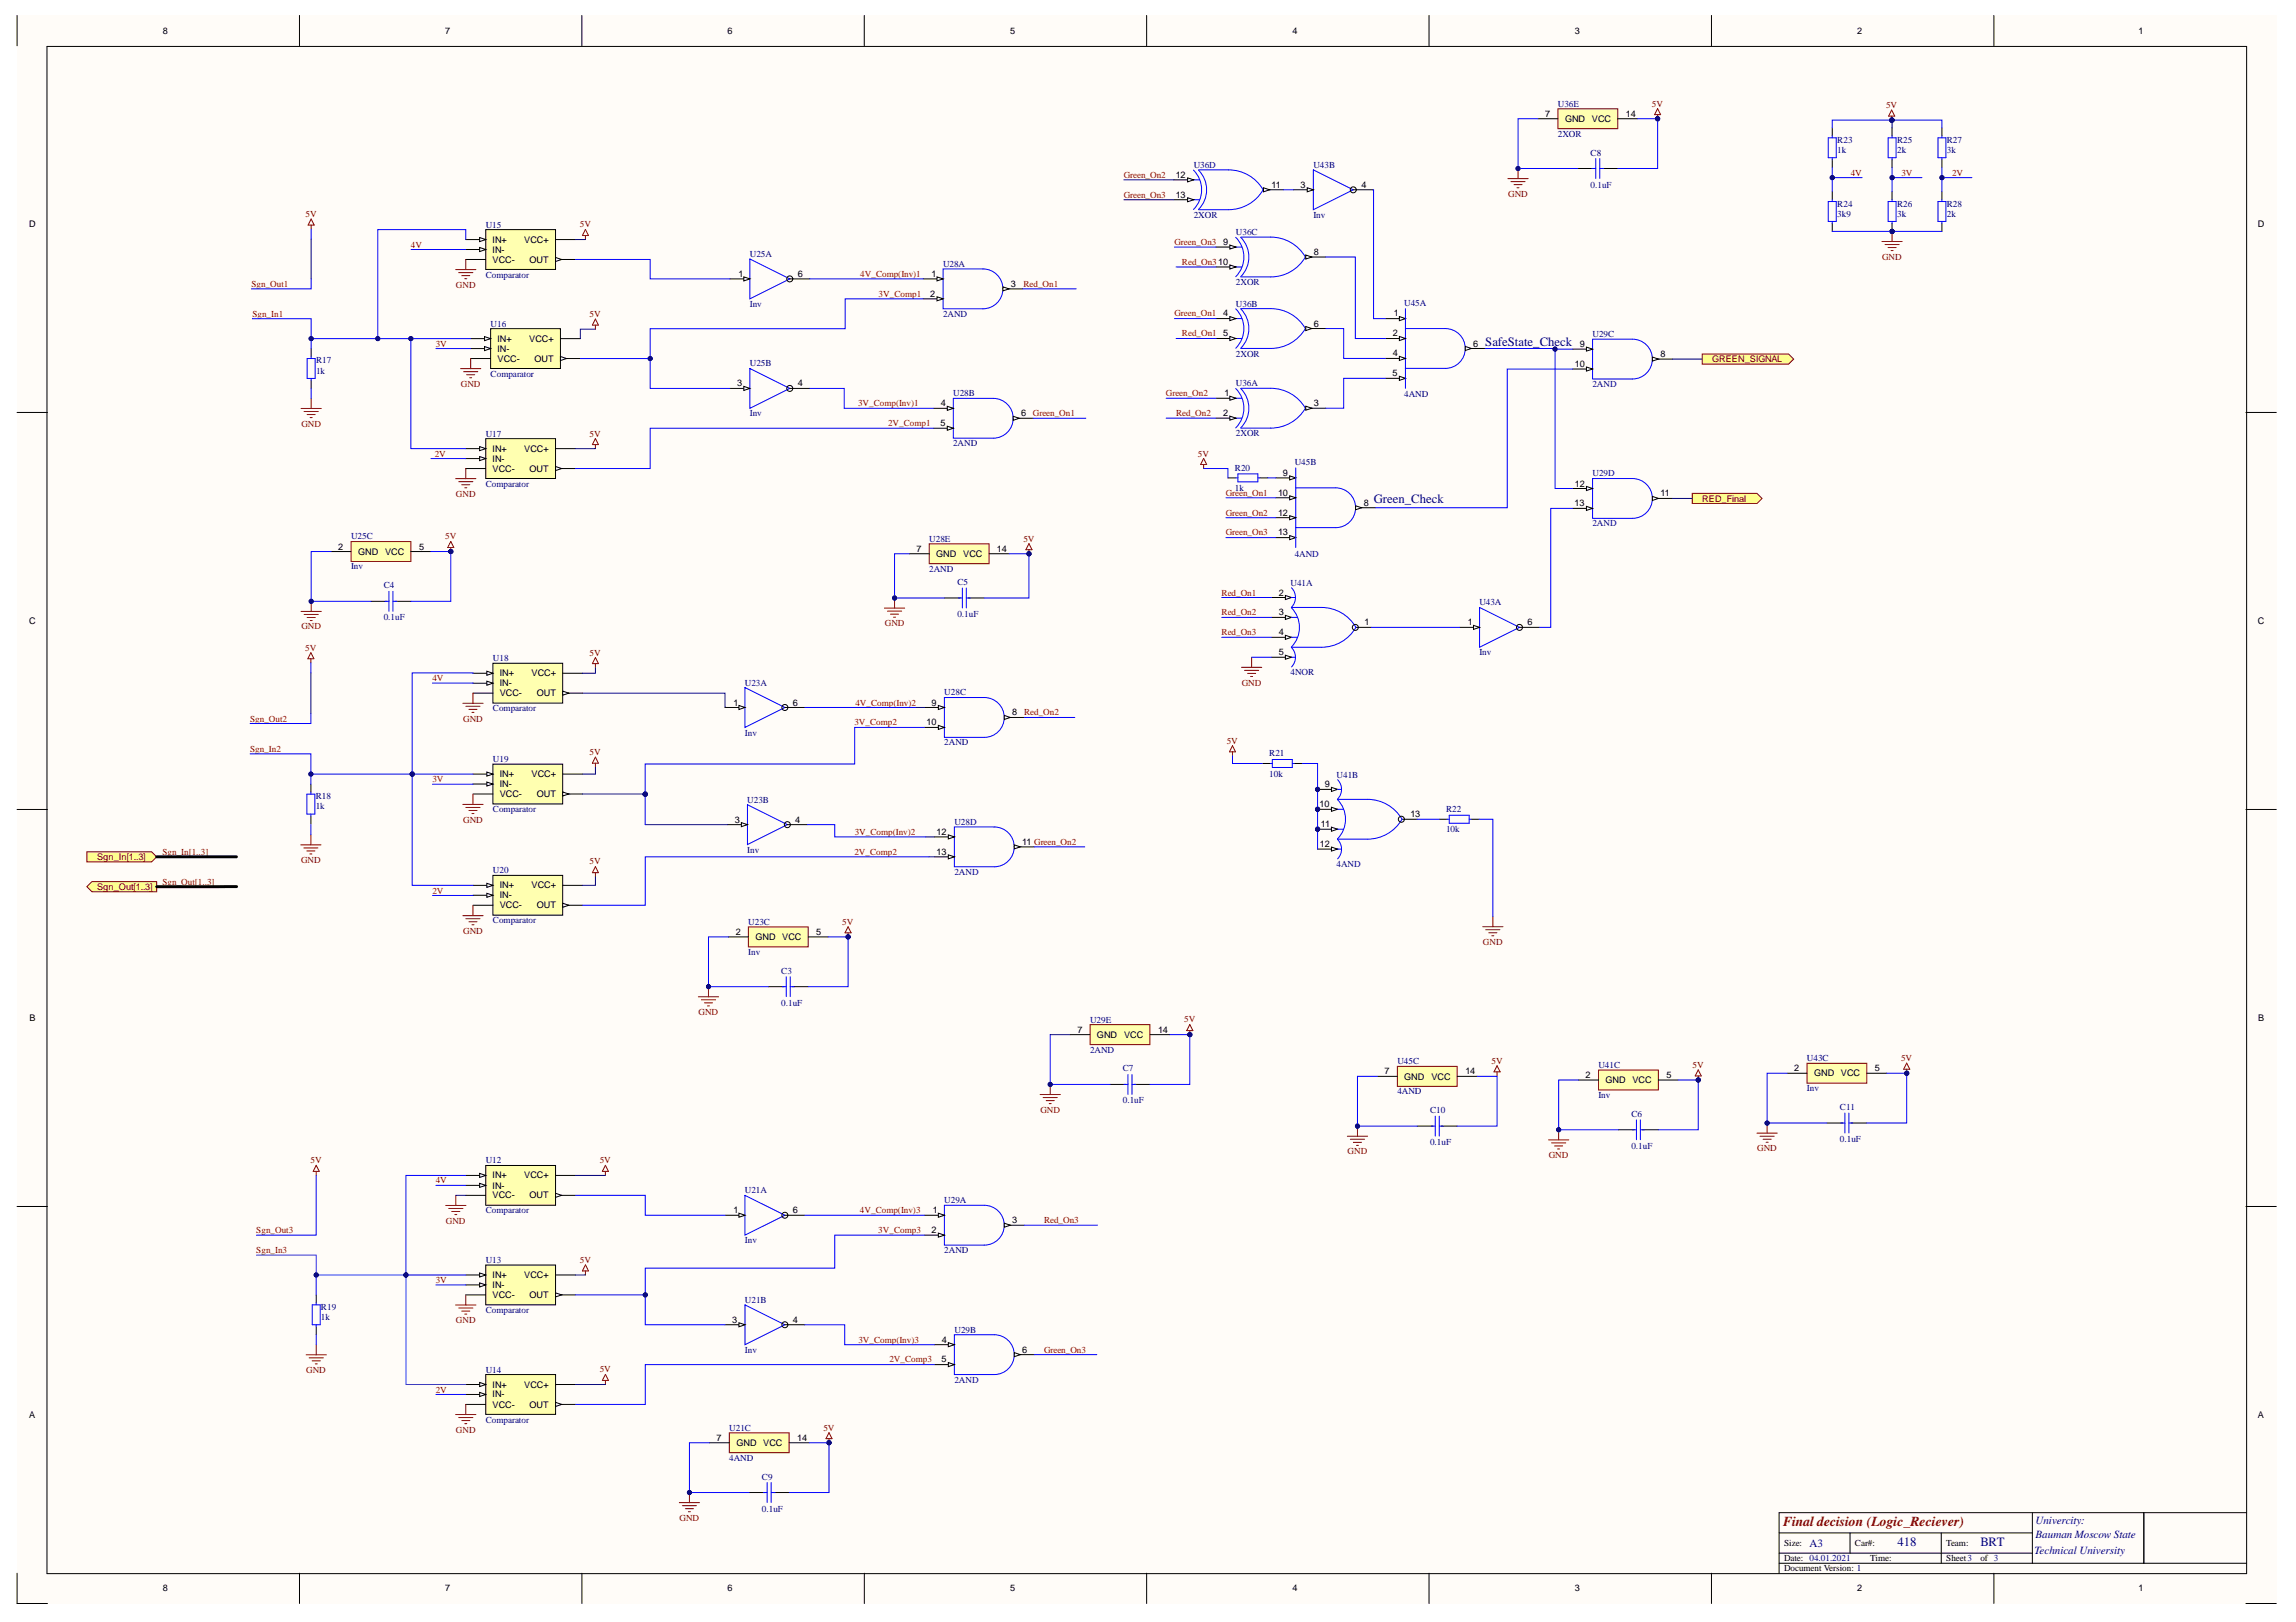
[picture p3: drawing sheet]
<svg xmlns="http://www.w3.org/2000/svg" width="297mm" height="210mm" viewBox="0 0 297 210" stroke-linecap="round" stroke-linejoin="round" font-family="sans-serif">
<defs><g id="words">
<text font-size="1.8" fill="#800000" x="230.7" y="197.4">Final decision (Logic_Reciever)</text>
<g font-size="1.6" fill="#000080">
<text x="192.2" y="44.7">SafeState_Check</text>
<text x="177.7" y="65.1">Green_Check</text>
<text x="245.5" y="200.1">418</text>
<text x="256.2" y="200.1">BRT</text>
</g>
<g font-size="1.4" fill="#000080">
<text x="263.3" y="197.3">Univercity:</text>
<text x="234.1" y="200.1">A3</text>
<text x="263.2" y="201.1">Technical University</text>
<text x="263.3" y="199.1">Bauman Moscow State</text>
</g>
<g font-size="1.2">
<text x="21.1" y="4.3">8</text>
<text x="57.6" y="4.3">7</text>
<text x="94.1" y="4.3">6</text>
<text x="130.7" y="4.3">5</text>
<text x="167.2" y="4.3">4</text>
<text x="203.7" y="4.3">3</text>
<text x="240.3" y="4.3">2</text>
<text x="276.6" y="4.3">1</text>
<text x="199.9" y="15.1">7</text>
<text x="202.5" y="15.7">GND</text>
<text x="205.9" y="15.7">VCC</text>
<text x="210.3" y="15.1">14</text>
<text x="152.1" y="23">12</text>
<text x="3.8" y="29.4">D</text>
<text x="152.1" y="25.6">13</text>
<text x="164.5" y="24.3">11</text>
<text x="168.3" y="24.3">3</text>
<text x="176.1" y="24.3">4</text>
<text x="292.1" y="29.4">D</text>
<text x="63.7" y="31.4">IN+</text>
<text x="63.7" y="32.7">IN-</text>
<text x="63.7" y="34">VCC-</text>
<text x="67.8" y="31.4">VCC+</text>
<text x="68.5" y="34">OUT</text>
<text x="95.5" y="35.8">1</text>
<text x="103.2" y="35.8">6</text>
<text x="120.5" y="35.8">1</text>
<text x="158.2" y="31.7">9</text>
<text x="170" y="33">8</text>
<text x="120.3" y="38.4">2</text>
<text x="130.8" y="37.1">3</text>
<text x="158.2" y="41">4</text>
<text x="180.3" y="41">1</text>
<text x="64.4" y="44.2">IN+</text>
<text x="64.4" y="45.5">IN-</text>
<text x="64.4" y="46.8">VCC-</text>
<text x="68.5" y="44.2">VCC+</text>
<text x="69.1" y="46.8">OUT</text>
<text x="158.2" y="43.5">5</text>
<text x="170" y="42.3">6</text>
<text x="180.2" y="43.5">2</text>
<text x="180.2" y="46.1">4</text>
<text x="190.6" y="44.8">6</text>
<text x="203.7" y="47.5">10</text>
<text x="204.4" y="44.9">9</text>
<text x="214.8" y="46.2">8</text>
<text x="95.4" y="50">3</text>
<text x="103.2" y="50">4</text>
<text x="121.7" y="52.6">4</text>
<text x="132.1" y="53.9">6</text>
<text x="158.2" y="53.8">2</text>
<text x="158.4" y="51.3">1</text>
<text x="170" y="52.6">3</text>
<text x="180.1" y="48.7">5</text>
<text x="63.7" y="58.4">IN+</text>
<text x="63.7" y="59.8">IN-</text>
<text x="67.8" y="58.4">VCC+</text>
<text x="121.7" y="55.1">5</text>
<text x="63.7" y="61">VCC-</text>
<text x="68.5" y="61">OUT</text>
<text x="165.3" y="64.1">10</text>
<text x="166" y="61.6">9</text>
<text x="176.4" y="65.5">8</text>
<text x="203.7" y="65.5">13</text>
<text x="203.7" y="63">12</text>
<text x="214.8" y="64.2">11</text>
<text x="43.8" y="71.1">2</text>
<text x="46.3" y="71.8">GND</text>
<text x="49.8" y="71.8">VCC</text>
<text x="54.2" y="71.1">5</text>
<text x="118.6" y="71.4">7</text>
<text x="129" y="71.4">14</text>
<text x="165.3" y="66.7">12</text>
<text x="165.3" y="69.3">13</text>
<text x="121.1" y="72">GND</text>
<text x="124.6" y="72">VCC</text>
<text x="165.4" y="77.1">2</text>
<text x="3.8" y="80.8">C</text>
<text x="165.4" y="79.6">3</text>
<text x="165.4" y="82.2">4</text>
<text x="176.5" y="80.9">1</text>
<text x="189.9" y="80.9">1</text>
<text x="197.6" y="80.9">6</text>
<text x="292.1" y="80.8">C</text>
<text x="64.7" y="87.5">IN+</text>
<text x="64.7" y="88.8">IN-</text>
<text x="68.8" y="87.5">VCC+</text>
<text x="165.4" y="84.8">5</text>
<text x="64.7" y="90.1">VCC-</text>
<text x="69.4" y="90.1">OUT</text>
<text x="94.9" y="91.3">1</text>
<text x="102.6" y="91.3">6</text>
<text x="119.9" y="93.9">10</text>
<text x="120.5" y="91.3">9</text>
<text x="131" y="92.6">8</text>
<text x="64.7" y="100.6">IN+</text>
<text x="64.7" y="101.9">IN-</text>
<text x="68.8" y="100.6">VCC+</text>
<text x="171.4" y="101.9">9</text>
<text x="64.7" y="103.2">VCC-</text>
<text x="69.4" y="103.2">OUT</text>
<text x="95.1" y="106.5">3</text>
<text x="102.9" y="106.5">4</text>
<text x="170.7" y="104.5">10</text>
<text x="170.9" y="107.1">11</text>
<text x="182.5" y="105.7">13</text>
<text x="121.2" y="108.1">12</text>
<text x="121.2" y="110.6">13</text>
<text x="132.2" y="109.3">11 Green_On2</text>
<text x="170.8" y="109.6">12</text>
<text x="64.7" y="115">IN+</text>
<text x="64.7" y="116.3">IN-</text>
<text x="64.7" y="117.5">VCC-</text>
<text x="68.8" y="115">VCC+</text>
<text x="69.4" y="117.5">OUT</text>
<text x="95.2" y="121">2</text>
<text x="97.7" y="121.6">GND</text>
<text x="101.2" y="121.6">VCC</text>
<text x="105.6" y="121">5</text>
<text x="3.8" y="132.1">B</text>
<text x="139.4" y="133.6">7</text>
<text x="141.9" y="134.3">GND</text>
<text x="145.4" y="134.3">VCC</text>
<text x="149.8" y="133.6">14</text>
<text x="292.2" y="132.1">B</text>
<text x="179.1" y="139">7</text>
<text x="181.7" y="139.7">GND</text>
<text x="185.2" y="139.7">VCC</text>
<text x="189.6" y="139">14</text>
<text x="205.1" y="139.5">2</text>
<text x="207.7" y="140.2">GND</text>
<text x="211.2" y="140.2">VCC</text>
<text x="215.6" y="139.5">5</text>
<text x="232.1" y="138.6">2</text>
<text x="234.7" y="139.3">GND</text>
<text x="238.2" y="139.3">VCC</text>
<text x="242.6" y="138.6">5</text>
<text x="63.7" y="152.5">IN+</text>
<text x="63.7" y="153.8">IN-</text>
<text x="63.7" y="155.1">VCC-</text>
<text x="67.8" y="152.5">VCC+</text>
<text x="68.5" y="155.1">OUT</text>
<text x="94.9" y="157">1</text>
<text x="102.6" y="157">6</text>
<text x="120.5" y="159.6">2</text>
<text x="120.7" y="157">1</text>
<text x="131" y="158.3">3</text>
<text x="63.7" y="165.4">IN+</text>
<text x="63.7" y="166.7">IN-</text>
<text x="63.7" y="168">VCC-</text>
<text x="67.8" y="165.4">VCC+</text>
<text x="68.5" y="168">OUT</text>
<text x="94.7" y="171.2">3</text>
<text x="102.6" y="171.2">4</text>
<text x="121.8" y="173.7">4</text>
<text x="63.7" y="179.6">IN+</text>
<text x="67.8" y="179.6">VCC+</text>
<text x="121.8" y="176.3">5</text>
<text x="132.2" y="175.1">6</text>
<text x="3.8" y="183.5">A</text>
<text x="63.7" y="180.8">IN-</text>
<text x="63.7" y="182.1">VCC-</text>
<text x="68.5" y="182.1">OUT</text>
<text x="292.1" y="183.5">A</text>
<text x="92.7" y="186.5">7</text>
<text x="95.3" y="187.1">GND</text>
<text x="98.7" y="187.1">VCC</text>
<text x="103.1" y="186.5">14</text>
<text x="230.8" y="200.1">Size:</text>
<text x="230.8" y="202">Date: 04.01.2021</text>
<text x="230.8" y="203.3">Document Version: 1</text>
<text x="240" y="200.1">Car#:</text>
<text x="242" y="202">Time:</text>
<text x="251.8" y="200.1">Team:</text>
<text x="251.8" y="202">Sheet3</text>
<text x="256.2" y="202">of 3</text>
<text x="21.1" y="205.9">8</text>
<text x="57.6" y="205.9">7</text>
<text x="94.1" y="205.9">6</text>
<text x="130.7" y="205.9">5</text>
<text x="167.2" y="205.9">4</text>
<text x="203.7" y="205.9">3</text>
<text x="240.3" y="205.9">2</text>
<text x="276.6" y="205.9">1</text>
</g>
<g font-size="1.2" fill="#000080">
<text x="201.5" y="13.8">U36E</text>
<text x="201.5" y="17.7">2XOR</text>
<text x="154.4" y="21.7">U36D</text>
<text x="169.9" y="21.7">U43B</text>
<text x="205.8" y="20.1">C8</text>
<text x="237.7" y="18.5">R23</text>
<text x="237.7" y="19.8">1k</text>
<text x="245.4" y="18.5">R25</text>
<text x="245.4" y="19.8">2k</text>
<text x="251.9" y="18.5">R27</text>
<text x="251.9" y="19.8">3k</text>
<text x="62.8" y="29.5">U15</text>
<text x="154.4" y="28.2">2XOR</text>
<text x="169.9" y="28.2">Inv</text>
<text x="205.8" y="24.3">0.1uF</text>
<text x="237.7" y="26.7">R24</text>
<text x="237.7" y="28">3k9</text>
<text x="245.4" y="26.7">R26</text>
<text x="245.4" y="28">3k</text>
<text x="251.9" y="26.7">R28</text>
<text x="251.9" y="28">2k</text>
<text x="62.8" y="35.9">Comparator</text>
<text x="97" y="33.3">U25A</text>
<text x="122" y="34.5">U28A</text>
<text x="159.9" y="30.4">U36C</text>
<text x="97" y="39.7">Inv</text>
<text x="122" y="41">2AND</text>
<text x="159.9" y="39.7">U36B</text>
<text x="159.9" y="36.9">2XOR</text>
<text x="181.7" y="39.6">U45A</text>
<text x="40.9" y="47">R17</text>
<text x="63.5" y="42.3">U16</text>
<text x="97" y="47.4">U25B</text>
<text x="159.9" y="46.2">2XOR</text>
<text x="206" y="43.6">U29C</text>
<text x="40.9" y="48.3">1k</text>
<text x="63.5" y="48.7">Comparator</text>
<text x="97" y="53.9">Inv</text>
<text x="123.3" y="51.3">U28B</text>
<text x="159.9" y="50">U36A</text>
<text x="181.7" y="51.4">4AND</text>
<text x="206" y="50.1">2AND</text>
<text x="62.8" y="56.5">U17</text>
<text x="123.3" y="57.8">2AND</text>
<text x="159.9" y="56.5">2XOR</text>
<text x="62.8" y="63">Comparator</text>
<text x="159.8" y="60.9">R20</text>
<text x="159.8" y="63.6">1k</text>
<text x="167.5" y="60.2">U45B</text>
<text x="206" y="61.7">U29D</text>
<text x="45.4" y="69.8">U25C</text>
<text x="120.2" y="70.1">U28E</text>
<text x="206" y="68.1">2AND</text>
<text x="45.4" y="73.7">Inv</text>
<text x="49.6" y="76.1">C4</text>
<text x="120.2" y="74">2AND</text>
<text x="123.9" y="75.7">C5</text>
<text x="167" y="75.8">U41A</text>
<text x="167.5" y="72">4AND</text>
<text x="49.6" y="80.3">0.1uF</text>
<text x="123.9" y="79.9">0.1uF</text>
<text x="191.4" y="78.3">U43A</text>
<text x="63.8" y="85.6">U18</text>
<text x="96.4" y="88.7">U23A</text>
<text x="122.2" y="90">U28C</text>
<text x="167" y="87.4">4NOR</text>
<text x="191.4" y="84.8">Inv</text>
<text x="63.8" y="92">Comparator</text>
<text x="96.4" y="95.2">Inv</text>
<text x="63.8" y="98.6">U19</text>
<text x="122.2" y="96.5">2AND</text>
<text x="164.2" y="97.9">R21</text>
<text x="164.2" y="100.5">10k</text>
<text x="172.9" y="100.6">U41B</text>
<text x="40.8" y="103.4">R18</text>
<text x="40.8" y="104.7">1k</text>
<text x="63.8" y="105.1">Comparator</text>
<text x="96.7" y="103.9">U23B</text>
<text x="123.5" y="106.8">U28D</text>
<text x="187.1" y="105.1">R22</text>
<text x="187.1" y="107.7">10k</text>
<text x="63.8" y="113">U20</text>
<text x="96.7" y="110.3">Inv</text>
<text x="123.5" y="113.2">2AND</text>
<text x="172.9" y="112.2">4AND</text>
<text x="63.8" y="119.5">Comparator</text>
<text x="96.8" y="119.7">U23C</text>
<text x="96.8" y="123.6">Inv</text>
<text x="101.1" y="126">C3</text>
<text x="101.1" y="130.2">0.1uF</text>
<text x="141" y="132.4">U29E</text>
<text x="141" y="136.2">2AND</text>
<text x="180.8" y="137.7">U45C</text>
<text x="233.8" y="137.3">U43C</text>
<text x="145.3" y="138.6">C7</text>
<text x="145.3" y="142.8">0.1uF</text>
<text x="180.8" y="141.6">4AND</text>
<text x="206.8" y="138.2">U41C</text>
<text x="206.8" y="142.1">Inv</text>
<text x="233.8" y="141.2">Inv</text>
<text x="238" y="143.6">C11</text>
<text x="185" y="144.1">C10</text>
<text x="185" y="148.2">0.1uF</text>
<text x="211.1" y="144.5">C6</text>
<text x="211.1" y="148.7">0.1uF</text>
<text x="238" y="147.8">0.1uF</text>
<text x="62.8" y="150.6">U12</text>
<text x="96.4" y="154.4">U21A</text>
<text x="122.2" y="155.7">U29A</text>
<text x="62.8" y="157">Comparator</text>
<text x="96.4" y="160.9">Inv</text>
<text x="62.8" y="163.4">U13</text>
<text x="122.2" y="162.2">2AND</text>
<text x="41.5" y="169.5">R19</text>
<text x="41.5" y="170.8">1k</text>
<text x="62.8" y="169.9">Comparator</text>
<text x="96.4" y="168.6">U21B</text>
<text x="123.5" y="172.5">U29B</text>
<text x="62.8" y="177.6">U14</text>
<text x="96.4" y="175.1">Inv</text>
<text x="123.5" y="178.9">2AND</text>
<text x="62.8" y="184.1">Comparator</text>
<text x="94.3" y="185.1">U21C</text>
<text x="94.3" y="189">4AND</text>
<text x="98.6" y="191.5">C9</text>
<text x="98.6" y="195.6">0.1uF</text>
</g>
<g font-size="1.2" fill="#800000">
<text x="213.7" y="13.8">5V</text>
<text x="244" y="14">5V</text>
<text x="39.5" y="28.1">5V</text>
<text x="75" y="29.4">5V</text>
<text x="195.1" y="25.5">GND</text>
<text x="243.5" y="33.6">GND</text>
<text x="59" y="37.2">GND</text>
<text x="76.3" y="41">5V</text>
<text x="221.5" y="46.9">GREEN_SIGNAL</text>
<text x="59.6" y="50.1">GND</text>
<text x="39" y="55.2">GND</text>
<text x="76.3" y="56.5">5V</text>
<text x="155" y="59.1">5V</text>
<text x="59" y="64.3">GND</text>
<text x="220.2" y="64.9">RED_Final</text>
<text x="57.6" y="69.8">5V</text>
<text x="132.4" y="70.1">5V</text>
<text x="39" y="81.5">GND</text>
<text x="114.5" y="81">GND</text>
<text x="39.5" y="84.2">5V</text>
<text x="76.3" y="84.8">5V</text>
<text x="160.6" y="88.7">GND</text>
<text x="59.9" y="93.4">GND</text>
<text x="76.3" y="97.7">5V</text>
<text x="158.7" y="96.2">5V</text>
<text x="59.9" y="106.5">GND</text>
<text x="12.6" y="111.3">Sgn_In[1..3]</text>
<text x="38.9" y="111.7">GND</text>
<text x="76.3" y="111.9">5V</text>
<text x="12.6" y="115.2">Sgn_Out[1..3]</text>
<text x="109" y="119.7">5V</text>
<text x="59.9" y="120.9">GND</text>
<text x="191.9" y="122.3">GND</text>
<text x="90.4" y="131.3">GND</text>
<text x="153.2" y="132.3">5V</text>
<text x="193" y="137.7">5V</text>
<text x="245.9" y="137.3">5V</text>
<text x="219" y="138.2">5V</text>
<text x="134.6" y="144">GND</text>
<text x="174.4" y="149.4">GND</text>
<text x="200.4" y="149.9">GND</text>
<text x="227.3" y="149">GND</text>
<text x="40.2" y="150.6">5V</text>
<text x="77.6" y="150.6">5V</text>
<text x="57.7" y="158.4">GND</text>
<text x="75" y="163.4">5V</text>
<text x="59" y="171.3">GND</text>
<text x="39.6" y="177.7">GND</text>
<text x="77.6" y="177.6">5V</text>
<text x="59" y="185.4">GND</text>
<text x="106.5" y="185.1">5V</text>
<text x="87.9" y="196.8">GND</text>
</g>
<g font-size="1.2" fill="#980000">
<text x="145.4" y="23">Green_On2</text>
<text x="239.4" y="22.7">4V</text>
<text x="246" y="22.7">3V</text>
<text x="252.5" y="22.7">2V</text>
<text x="145.4" y="25.6">Green_On3</text>
<text x="53.2" y="32">4V</text>
<text x="111.3" y="35.8">4V_Comp(Inv)1</text>
<text x="151.9" y="31.7">Green_On3</text>
<text x="152.9" y="34.3">Red_On310</text>
<text x="32.5" y="37.1">Sgn_Out1</text>
<text x="32.6" y="41">Sgn_In1</text>
<text x="113.7" y="38.4">3V_Comp1</text>
<text x="132.4" y="37.1">Red_On1</text>
<text x="151.9" y="41">Green_On1</text>
<text x="56.4" y="44.8">3V</text>
<text x="152.9" y="43.5">Red_On1</text>
<text x="111" y="52.6">3V_Comp(Inv)1</text>
<text x="133.6" y="53.9">Green_On1</text>
<text x="150.8" y="51.3">Green_On2</text>
<text x="152.1" y="53.8">Red_On2</text>
<text x="56.2" y="59.1">2V</text>
<text x="114.9" y="55.1">2V_Comp1</text>
<text x="158.6" y="64.1">Green_On1</text>
<text x="158.6" y="66.7">Green_On2</text>
<text x="158.6" y="69.3">Green_On3</text>
<text x="158" y="77.1">Red_On1</text>
<text x="158" y="79.6">Red_On2</text>
<text x="158" y="82.2">Red_On3</text>
<text x="55.9" y="88.1">4V</text>
<text x="32.3" y="93.4">Sgn_Out2</text>
<text x="110.5" y="93.9">3V_Comp2</text>
<text x="110.7" y="91.3">4V_Comp(Inv)2</text>
<text x="132.5" y="92.6">Red_On2</text>
<text x="32.3" y="97.3">Sgn_In2</text>
<text x="55.9" y="101.2">3V</text>
<text x="21" y="110.6">Sgn_In[1..3]</text>
<text x="110.5" y="110.6">2V_Comp2</text>
<text x="110.6" y="108">3V_Comp(Inv)2</text>
<text x="21" y="114.5">Sgn_Out[1..3]</text>
<text x="55.9" y="115.6">2V</text>
<text x="56.4" y="153.1">4V</text>
<text x="33.2" y="159.6">Sgn_Out3</text>
<text x="111.3" y="157">4V_Comp(Inv)3</text>
<text x="113.6" y="159.6">3V_Comp3</text>
<text x="135.1" y="158.3">Red_On3</text>
<text x="33.2" y="162.2">Sgn_In3</text>
<text x="56.4" y="166">3V</text>
<text x="111" y="173.7">3V_Comp(Inv)3</text>
<text x="115.1" y="176.3">2V_Comp3</text>
<text x="135.1" y="175.1">Green_On3</text>
<text x="56.4" y="180.2">2V</text>
</g>
</g></defs>
<g fill="#fffcf8">
<path d="M2.2 2h292.3v205.5h-292.3z" fill-rule="evenodd"/>
<path d="M6.1 5.9h284.5v197.7h-284.5z" fill-rule="evenodd"/>
</g>
<g fill="none" stroke="#000" stroke-width=".13">
<path d="M2.2 2v3.9M6.1 6h284.6v197.6h-284.6zM38.7 2v3.9M75.3 2v3.9M111.8 2v3.9M148.3 2v3.9M184.9 2v3.9M221.4 2v3.9M258 2v3.9M2.2 53.4h3.9M40.3 45.1v1M40.3 49.2v1.1"/>
<path d="M290.6 53.4h3.9M122.2 77.4h2M125.3 77.4h2M2.2 104.8h3.9M290.6 104.8h3.9M2.2 156.1h3.9M290.6 156.1h3.9M230.2 198.4h32.7M239.3 198.4v2.6M251.1 198.4v3.9M262.9 195.8v6.5M277.4 195.8v6.5"/>
<path d="M290.7 195.8h-60.5v7.8M2.2 203.6v3.9h3.9M38.7 203.6v3.9M75.3 203.6v3.9M111.8 203.6v3.9M148.3 203.6v3.9M184.9 203.6v3.9M221.4 203.6v3.9M230.2 202.3h60.5M230.2 201h32.7M258 203.6v3.9M290.6 207.5h3.9"/>
</g>
<path d="M39.7 46.4h1.1v2.6h-1.1zM40.3 46.1v.3M40.3 49v.2M124 77.4h.5M124.5 76.1v2.6M125 76.1v2.6M125 77.4h.5" fill="none" stroke="#00f" stroke-width=".13"/>
<path d="M62.8 29.7h9.1v5.2h-9.1z" fill-rule="evenodd" fill="#ffffb0"/>
<path d="M62.8 29.7h9.1v5.2h-9.1zM71.9 33.6h2.5" fill="none" stroke="#000" stroke-width=".13"/>
<path d="M71.9 33.3l.8 .3-.8 .2z" fill="#f8fcff"/>
<path d="M60.3 31h2.5M71.9 33.3l.8 .3-.8 .2z" fill="none" stroke="#000" stroke-width=".13"/>
<path d="M62.1 30.7l.7 .3-.7 .3z" fill="#f8fcff"/>
<path d="M60.3 32.3h2.5M62.1 30.7l.7 .3-.7 .3z" fill="none" stroke="#000" stroke-width=".13"/>
<path d="M62.1 32l.7 .3-.7 .3z" fill="#f8fcff"/>
<path d="M60.3 33.6h2.5M62.1 32l.7 .3-.7 .3zM71.9 31h2.5" fill="none" stroke="#000" stroke-width=".13"/>
<path d="M63.5 42.5h9v5.2h-9z" fill-rule="evenodd" fill="#ffffb0"/>
<path d="M63.5 42.5h9v5.2h-9zM72.5 46.4h2.6" fill="none" stroke="#000" stroke-width=".13"/>
<path d="M72.5 46.1l.8 .3-.8 .3z" fill="#f8fcff"/>
<path d="M60.9 43.8h2.6M72.5 46.1l.8 .3-.8 .3z" fill="none" stroke="#000" stroke-width=".13"/>
<path d="M62.7 43.6l.8 .2-.8 .3z" fill="#f8fcff"/>
<path d="M60.9 45.1h2.6M62.7 43.6l.8 .2-.8 .3z" fill="none" stroke="#000" stroke-width=".13"/>
<path d="M62.7 44.8l.8 .3-.8 .3z" fill="#f8fcff"/>
<path d="M60.9 46.4h2.6M62.7 44.8l.8 .3-.8 .3zM72.5 43.8h2.6" fill="none" stroke="#000" stroke-width=".13"/>
<path d="M62.8 56.8h9.1v5.1h-9.1z" fill-rule="evenodd" fill="#ffffb0"/>
<path d="M62.8 56.8h9.1v5.1h-9.1zM71.9 60.6h2.5" fill="none" stroke="#000" stroke-width=".13"/>
<path d="M71.9 60.4l.8 .2-.8 .3z" fill="#f8fcff"/>
<path d="M60.3 58.1h2.5M71.9 60.4l.8 .2-.8 .3z" fill="none" stroke="#000" stroke-width=".13"/>
<path d="M62.1 57.8l.7 .3-.7 .2z" fill="#f8fcff"/>
<path d="M60.3 59.3h2.5M62.1 57.8l.7 .3-.7 .2z" fill="none" stroke="#000" stroke-width=".13"/>
<path d="M62.1 59.1l.7 .2-.7 .3z" fill="#f8fcff"/>
<path d="M94.4 36.1h2.6M62.1 59.1l.7 .2-.7 .3zM71.9 58.1h2.5M60.3 60.6h2.5" fill="none" stroke="#000" stroke-width=".13"/>
<g fill="none" stroke="#800000" stroke-width=".13">
<path d="M40.3 28.3l.3 .8h-.7zM40.3 29.1v.5M58.9 34.9h2.7M59.3 35.3h1.9M59.7 35.7h1.1M60.1 36.1h.3M60.3 33.6v1.3M75.7 29.7l.4 .8h-.8zM75.7 30.5v.5M38.9 52.9h2.7M39.3 53.3h1.9M39.7 53.6h1.1"/>
<path d="M40.1 54h.3M40.3 51.6v1.3M59.6 47.7h2.6M60 48.1h1.8M60.4 48.5h1M60.8 48.9h.2M60.9 46.4v1.3M77 41.3l.4 .8h-.8zM77 42.1v.5M77 57.5v.6M77 56.7l.4 .8h-.8zM58.9 61.9h2.7"/>
<path d="M59.3 62.3h1.9M59.7 62.7h1.1M60.1 63.1h.3M60.3 60.6v1.3"/>
</g>
<path d="M97 33.5l5.2 2.6-5.2 2.6z" fill="none" stroke="#00f" stroke-width=".13"/>
<path d="M96.2 35.8l.8 .3-.8 .3z" fill="#f8fcff"/>
<g fill="none" stroke="#000" stroke-width=".13">
<path d="M96.2 35.8l.8 .3-.8 .3zM102.2 36.1h2.6M94.4 50.3h2.6"/>
<circle cx="102.2" cy="36.1" r=".39"/>
</g>
<path d="M97 47.7l5.2 2.6-5.2 2.5z" fill="none" stroke="#00f" stroke-width=".13"/>
<path d="M96.2 50l.8 .3-.8 .2z" fill="#f8fcff"/>
<g fill="none" stroke="#000" stroke-width=".13">
<path d="M96.2 50l.8 .3-.8 .2zM102.2 50.3h2.6M48 77.8h2.1M51.1 77.8h2.1"/>
<circle cx="102.2" cy="50.3" r=".39"/>
</g>
<path d="M49.8 77.8h.5M50.3 76.5v2.6M50.8 76.5v2.6M50.8 77.8h.6" fill="none" stroke="#00f" stroke-width=".13"/>
<path d="M45.4 70.1h7.8v2.6h-7.8z" fill-rule="evenodd" fill="#ffffb0"/>
<path d="M45.4 70.1h7.8v2.6h-7.8z" fill="none" stroke="#800000" stroke-width=".13"/>
<path d="M42.8 71.4h2.6M53.2 71.4h2.5M40.2 101.5v1M40.2 105.6v1" fill="none" stroke="#000" stroke-width=".13"/>
<path d="M39.7 102.8h1v2.5h-1zM40.2 102.5v.3M40.2 105.3v.3" fill="none" stroke="#00f" stroke-width=".13"/>
<path d="M63.8 85.8h9v5.2h-9z" fill-rule="evenodd" fill="#ffffb0"/>
<path d="M63.8 85.8h9v5.2h-9zM72.8 89.7h2.6" fill="none" stroke="#000" stroke-width=".13"/>
<path d="M72.8 89.4l.8 .3-.8 .3z" fill="#f8fcff"/>
<path d="M61.2 87.1h2.6M72.8 89.4l.8 .3-.8 .3z" fill="none" stroke="#000" stroke-width=".13"/>
<path d="M63 86.9l.8 .2-.8 .3z" fill="#f8fcff"/>
<path d="M61.2 88.4h2.6M63 86.9l.8 .2-.8 .3z" fill="none" stroke="#000" stroke-width=".13"/>
<path d="M63 88.1l.8 .3-.8 .3z" fill="#f8fcff"/>
<path d="M61.2 89.7h2.6M63 88.1l.8 .3-.8 .3zM72.8 87.1h2.6" fill="none" stroke="#000" stroke-width=".13"/>
<path d="M63.8 98.9h9v5.1h-9z" fill-rule="evenodd" fill="#ffffb0"/>
<path d="M63.8 98.9h9v5.1h-9zM72.8 102.8h2.6" fill="none" stroke="#000" stroke-width=".13"/>
<path d="M72.8 102.5l.8 .3-.8 .2z" fill="#f8fcff"/>
<path d="M61.2 100.2h2.6M72.8 102.5l.8 .3-.8 .2z" fill="none" stroke="#000" stroke-width=".13"/>
<path d="M63 99.9l.8 .3-.8 .2z" fill="#f8fcff"/>
<path d="M63 99.9l.8 .3-.8 .2zM61.2 101.5h2.6" fill="none" stroke="#000" stroke-width=".13"/>
<path d="M63 101.2l.8 .3-.8 .2z" fill="#f8fcff"/>
<path d="M61.2 102.8h2.6M63 101.2l.8 .3-.8 .2zM72.8 100.2h2.6" fill="none" stroke="#000" stroke-width=".13"/>
<path d="M63.8 113.3h9v5.1h-9z" fill-rule="evenodd" fill="#ffffb0"/>
<path d="M63.8 113.3h9v5.1h-9zM72.8 117.1h2.6" fill="none" stroke="#000" stroke-width=".13"/>
<path d="M72.8 116.9l.8 .2-.8 .3z" fill="#f8fcff"/>
<path d="M61.2 114.6h2.6M72.8 116.9l.8 .2-.8 .3z" fill="none" stroke="#000" stroke-width=".13"/>
<path d="M63 114.3l.8 .3-.8 .2z" fill="#f8fcff"/>
<path d="M61.2 115.9h2.6M63 114.3l.8 .3-.8 .2z" fill="none" stroke="#000" stroke-width=".13"/>
<path d="M63 115.6l.8 .3-.8 .2z" fill="#f8fcff"/>
<path d="M93.8 91.6h2.6M61.2 117.1h2.6M63 115.6l.8 .3-.8 .2zM72.8 114.6h2.6" fill="none" stroke="#000" stroke-width=".13"/>
<g fill="none" stroke="#800000" stroke-width=".13">
<path d="M40.2 84.5l.4 .8h-.8zM40.2 85.3v.5M59.9 91h2.6M60.3 91.4h1.8M60.7 91.8h1M61.1 92.2h.2M61.2 89.7v1.3M77 85.1l.4 .8h-.8zM77 85.9v.5M77 98.8v.5M77 98l.4 .8h-.8zM38.9 109.3h2.6"/>
<path d="M39.3 109.7h1.8M39.7 110.1h1M40.1 110.5h.2M40.2 108v1.3M59.9 104.1h2.6M59.9 118.5h2.6M60.3 104.5h1.8M60.3 118.9h1.8M60.7 104.9h1M60.7 119.3h1M61.1 105.3h.2M61.1 119.7h.2"/>
<path d="M61.2 102.8v1.3M61.2 117.2v1.3M77 112.9v.6M77 112.1l.4 .8h-.8z"/>
</g>
<path d="M96.4 89l5.1 2.6-5.1 2.5z" fill="none" stroke="#00f" stroke-width=".13"/>
<path d="M95.6 91.3l.8 .3-.8 .2z" fill="#f8fcff"/>
<g fill="none" stroke="#000" stroke-width=".13">
<path d="M95.6 91.3l.8 .3-.8 .2zM101.5 91.6h2.6M94.1 106.7h2.6"/>
<circle cx="101.5" cy="91.6" r=".39"/>
</g>
<path d="M96.7 104.1l5.2 2.6-5.2 2.6z" fill="none" stroke="#00f" stroke-width=".13"/>
<path d="M95.9 106.5l.8 .2-.8 .3z" fill="#f8fcff"/>
<g fill="none" stroke="#000" stroke-width=".13">
<path d="M95.9 106.5l.8 .2-.8 .3zM101.9 106.7h2.5M99.4 127.7h2.1M102.5 127.7h2.1"/>
<circle cx="101.9" cy="106.7" r=".39"/>
</g>
<path d="M101.2 127.7h.5M101.7 126.4v2.6M102.2 126.4v2.6M102.2 127.7h.6" fill="none" stroke="#00f" stroke-width=".13"/>
<path d="M96.8 120h7.8v2.5h-7.8z" fill-rule="evenodd" fill="#ffffb0"/>
<path d="M96.8 120h7.8v2.5h-7.8z" fill="none" stroke="#800000" stroke-width=".13"/>
<path d="M94.2 121.2h2.6M104.6 121.2h2.5M40.9 167.6v1M40.9 171.7v1" fill="none" stroke="#000" stroke-width=".13"/>
<path d="M40.4 168.9h1v2.5h-1zM40.9 168.6v.3M40.9 171.4v.3" fill="none" stroke="#00f" stroke-width=".13"/>
<path d="M62.8 150.8h9.1v5.2h-9.1z" fill-rule="evenodd" fill="#ffffb0"/>
<path d="M62.8 150.8h9.1v5.2h-9.1zM71.9 154.7h2.6" fill="none" stroke="#000" stroke-width=".13"/>
<path d="M71.9 154.4l.8 .3-.8 .2z" fill="#f8fcff"/>
<path d="M60.3 152.1h2.5M71.9 154.4l.8 .3-.8 .2z" fill="none" stroke="#000" stroke-width=".13"/>
<path d="M62.1 151.8l.7 .3-.7 .3z" fill="#f8fcff"/>
<path d="M60.3 153.4h2.5M62.1 151.8l.7 .3-.7 .3z" fill="none" stroke="#000" stroke-width=".13"/>
<path d="M62.1 153.1l.7 .3-.7 .3z" fill="#f8fcff"/>
<path d="M60.3 154.7h2.5M62.1 153.1l.7 .3-.7 .3zM71.9 152.1h2.6" fill="none" stroke="#000" stroke-width=".13"/>
<path d="M62.8 163.7h9.1v5.2h-9.1z" fill-rule="evenodd" fill="#ffffb0"/>
<path d="M62.8 163.7h9.1v5.2h-9.1zM71.9 167.6h2.6" fill="none" stroke="#000" stroke-width=".13"/>
<path d="M71.9 167.3l.8 .3-.8 .2z" fill="#f8fcff"/>
<path d="M60.3 165h2.5M71.9 167.3l.8 .3-.8 .2z" fill="none" stroke="#000" stroke-width=".13"/>
<path d="M62.1 164.7l.7 .3-.7 .3z" fill="#f8fcff"/>
<path d="M60.3 166.3h2.5M62.1 164.7l.7 .3-.7 .3z" fill="none" stroke="#000" stroke-width=".13"/>
<path d="M62.1 166l.7 .3-.7 .2z" fill="#f8fcff"/>
<path d="M60.3 167.6h2.5M62.1 166l.7 .3-.7 .2zM71.9 165h2.6" fill="none" stroke="#000" stroke-width=".13"/>
<path d="M62.8 177.9h9.1v5.1h-9.1z" fill-rule="evenodd" fill="#ffffb0"/>
<path d="M62.8 177.9h9.1v5.1h-9.1zM71.9 181.7h2.6" fill="none" stroke="#000" stroke-width=".13"/>
<path d="M71.9 181.5l.8 .2-.8 .3z" fill="#f8fcff"/>
<path d="M60.3 179.2h2.5M71.9 181.5l.8 .2-.8 .3z" fill="none" stroke="#000" stroke-width=".13"/>
<path d="M62.1 178.9l.7 .3-.7 .2z" fill="#f8fcff"/>
<path d="M62.1 178.9l.7 .3-.7 .2zM60.3 180.5h2.5" fill="none" stroke="#000" stroke-width=".13"/>
<path d="M62.1 180.2l.7 .3-.7 .2z" fill="#f8fcff"/>
<path d="M157.3 51.5h2.6M236.4 145.3h2M239.5 145.3h2M71.9 179.2h2.6M60.3 181.7h2.5M62.1 180.2l.7 .3-.7 .2z" fill="none" stroke="#000" stroke-width=".13"/>
<g fill="none" stroke="#800000" stroke-width=".13">
<path d="M40.9 150.8l.4 .8h-.8zM40.9 151.6v.5M57.7 156h2.6M58.1 156.4h1.8M58.4 156.8h1.1M58.8 157.2h.3M59 154.7v1.3M78.3 150.8l.4 .8h-.8zM78.3 151.6v.5M39.6 175.3h2.6M40 175.7h1.8M40.4 176.1h1"/>
<path d="M40.8 176.5h.2M40.9 174v1.3M58.9 168.9h2.7M59.3 169.3h1.9M59.7 169.7h1.1M60.1 170.1h.3M60.3 167.6v1.3M75.7 163.7l.4 .8h-.8zM75.7 164.5v.5M78.3 178.6v.6M78.3 177.9l.4 .7h-.8zM58.9 183.1h2.7"/>
<path d="M59.4 183.4h1.8M59.7 183.8h1.1M60.1 184.2h.3M60.3 181.7v1.4"/>
</g>
<path d="M159.9 50.3a3.6 3.6 0 0 1 0 5.1M159.9 51.5h.8M159.9 54.1h.8M160.5 50.3a3.6 3.6 0 0 1 0 5.1M160.5 50.2h3.9a5.2 5.2 0 0 1 4.5 2.6 5.2 5.2 0 0 1-4.5 2.6h-3.9M238.2 145.3h.5M238.7 144v2.6M239.2 144v2.6M239.2 145.3h.5" fill="none" stroke="#00f" stroke-width=".13"/>
<path d="M159.1 51.3l.8 .2-.8 .3z" fill="#f8fcff"/>
<path d="M157.3 54.1h2.6M159.1 51.3l.8 .2-.8 .3z" fill="none" stroke="#000" stroke-width=".13"/>
<path d="M159.1 53.9l.8 .2-.8 .3z" fill="#f8fcff"/>
<path d="M159.1 53.9l.8 .2-.8 .3zM168.9 52.8h2.6" fill="none" stroke="#000" stroke-width=".13"/>
<path d="M168.9 52.6l.8 .2-.8 .3z" fill="#f8fcff"/>
<path d="M157.3 41.2h2.6M168.9 52.6l.8 .2-.8 .3z" fill="none" stroke="#000" stroke-width=".13"/>
<path d="M159.9 40a3.6 3.6 0 0 1 0 5.1M160.5 40a3.6 3.6 0 0 1 0 5.1M160.5 39.9h3.9a5.2 5.2 0 0 1 4.5 2.6 5.2 5.2 0 0 1-4.5 2.6h-3.9M159.9 41.2h.8M159.9 43.8h.8" fill="none" stroke="#00f" stroke-width=".13"/>
<path d="M159.1 41l.8 .2-.8 .3z" fill="#f8fcff"/>
<path d="M157.3 43.8h2.6M159.1 41l.8 .2-.8 .3z" fill="none" stroke="#000" stroke-width=".13"/>
<path d="M159.1 43.5l.8 .3-.8 .3z" fill="#f8fcff"/>
<path d="M159.1 43.5l.8 .3-.8 .3zM168.9 42.5h2.6" fill="none" stroke="#000" stroke-width=".13"/>
<path d="M168.9 42.3l.8 .2-.8 .3z" fill="#f8fcff"/>
<path d="M157.3 32h2.6M168.9 42.3l.8 .2-.8 .3z" fill="none" stroke="#000" stroke-width=".13"/>
<path d="M159.4 96.5l.4 .8h-.7zM159.4 97.3v.5" fill="none" stroke="#800000" stroke-width=".13"/>
<path d="M159.9 30.7a3.6 3.6 0 0 1 0 5.1M159.9 32h.8M159.9 34.5h.8M160.5 30.7a3.6 3.6 0 0 1 0 5.1M160.5 30.7h3.9a5.2 5.2 0 0 1 4.5 2.6 5.2 5.2 0 0 1-4.5 2.5h-3.9" fill="none" stroke="#00f" stroke-width=".13"/>
<path d="M159.1 31.7l.8 .3-.8 .2z" fill="#f8fcff"/>
<path d="M157.3 34.5h2.6M159.1 31.7l.8 .3-.8 .2z" fill="none" stroke="#000" stroke-width=".13"/>
<path d="M159.1 34.3l.8 .2-.8 .3z" fill="#f8fcff"/>
<path d="M159.1 34.3l.8 .2-.8 .3zM168.9 33.3h2.6" fill="none" stroke="#000" stroke-width=".13"/>
<path d="M168.9 33l.8 .3-.8 .2z" fill="#f8fcff"/>
<path d="M151.8 23.3h2.6M168.9 33l.8 .3-.8 .2z" fill="none" stroke="#000" stroke-width=".13"/>
<path d="M154.4 22a3.6 3.6 0 0 1 0 5.1M154.4 23.3h.8M154.4 25.8h.8M155 22a3.6 3.6 0 0 1 0 5.1M155.1 22h3.8a5.2 5.2 0 0 1 4.5 2.6 5.2 5.2 0 0 1-4.5 2.5h-3.8" fill="none" stroke="#00f" stroke-width=".13"/>
<path d="M153.6 23l.8 .3-.8 .2z" fill="#f8fcff"/>
<path d="M151.8 25.8h2.6M153.6 23l.8 .3-.8 .2z" fill="none" stroke="#000" stroke-width=".13"/>
<path d="M153.6 25.6l.8 .2-.8 .3z" fill="#f8fcff"/>
<path d="M153.6 25.6l.8 .2-.8 .3zM163.5 24.6h2.5" fill="none" stroke="#000" stroke-width=".13"/>
<path d="M163.5 24.3l.7 .3-.7 .2z" fill="#f8fcff"/>
<path d="M163.5 24.3l.7 .3-.7 .2zM204.1 21.8h2.1M207.2 21.8h2.1M143.6 140.3h2.1M146.7 140.3h2.1M209.4 146.2h2M212.5 146.2h2" fill="none" stroke="#000" stroke-width=".13"/>
<path d="M205.9 21.8h.5M206.4 20.5v2.6M207 20.5v2.6M207 21.8h.5M145.9 139v2.6M146.4 139v2.6M145.4 140.3h.5M146.4 140.3h.6M211.2 146.2h.5M211.7 144.9v2.6M212.2 144.9v2.6M212.2 146.2h.5" fill="none" stroke="#00f" stroke-width=".13"/>
<path d="M201.6 14.1h7.7v2.6h-7.7z" fill-rule="evenodd" fill="#ffffb0"/>
<path d="M201.6 14.1h7.7v2.6h-7.7z" fill="none" stroke="#800000" stroke-width=".13"/>
<path d="M199 15.4h2.6M209.3 15.4h2.6M179.2 41.2h2.6" fill="none" stroke="#000" stroke-width=".13"/>
<path d="M181.8 42.5h5.2a2.58 2.58 0 0 1 2.6 2.6 2.58 2.58 0 0 1-2.6 2.6h-5.2z" fill="none" stroke="#00f" stroke-width=".13"/>
<path d="M181 41l.8 .2-.8 .3z" fill="#f8fcff"/>
<path d="M179.2 43.8h2.6M181 41l.8 .2-.8 .3z" fill="none" stroke="#000" stroke-width=".13"/>
<path d="M181 43.5l.8 .3-.8 .3z" fill="#f8fcff"/>
<path d="M179.2 46.4h2.6M181 43.5l.8 .3-.8 .3z" fill="none" stroke="#000" stroke-width=".13"/>
<path d="M181 46.1l.8 .3-.8 .2z" fill="#f8fcff"/>
<path d="M179.2 49h2.6M181 46.1l.8 .3-.8 .2z" fill="none" stroke="#000" stroke-width=".13"/>
<path d="M181 48.7l.8 .3-.8 .2z" fill="#f8fcff"/>
<path d="M181 48.7l.8 .3-.8 .2zM189.6 45.1h2.5" fill="none" stroke="#000" stroke-width=".13"/>
<path d="M181.8 39.9v2.6M181.8 47.7v2.5" fill="none" stroke="#00f" stroke-width=".13"/>
<path d="M189.6 44.8l.8 .3-.8 .3z" fill="#f8fcff"/>
<path d="M189.6 44.8l.8 .3-.8 .3zM165.1 61.8h2.5" fill="none" stroke="#000" stroke-width=".13"/>
<path d="M167.6 63.1h5.2a2.58 2.58 0 0 1 2.6 2.6 2.58 2.58 0 0 1-2.6 2.6h-5.2z" fill="none" stroke="#00f" stroke-width=".13"/>
<path d="M166.8 61.6l.8 .2-.8 .3z" fill="#f8fcff"/>
<path d="M165.1 64.4h2.5M166.8 61.6l.8 .2-.8 .3z" fill="none" stroke="#000" stroke-width=".13"/>
<path d="M166.8 64.2l.8 .2-.8 .3z" fill="#f8fcff"/>
<path d="M165.1 67h2.5M166.8 64.2l.8 .2-.8 .3z" fill="none" stroke="#000" stroke-width=".13"/>
<path d="M166.8 66.7l.8 .3-.8 .3z" fill="#f8fcff"/>
<path d="M165.1 69.6h2.5M166.8 66.7l.8 .3-.8 .3z" fill="none" stroke="#000" stroke-width=".13"/>
<path d="M166.8 69.3l.8 .3-.8 .2z" fill="#f8fcff"/>
<path d="M166.8 69.3l.8 .3-.8 .2zM175.4 65.7h2.6" fill="none" stroke="#000" stroke-width=".13"/>
<path d="M167.6 60.6v2.5M167.6 68.3v2.6" fill="none" stroke="#00f" stroke-width=".13"/>
<path d="M175.4 65.5l.8 .2-.8 .3z" fill="#f8fcff"/>
<path d="M175.4 65.5l.8 .2-.8 .3z" fill="none" stroke="#000" stroke-width=".13"/>
<path d="M94.4 185.4h7.7v2.6h-7.7z" fill-rule="evenodd" fill="#ffffb0"/>
<g fill="none" stroke="#800000" stroke-width=".13">
<path d="M155.7 59.3l.4 .8h-.8zM155.7 60.1v.5M160.6 86.4h2.6M161 86.8h1.8M161.4 87.1h1M161.8 87.5h.3M161.9 85.1v1.3M191.8 119.9h2.6M193.1 118.6v1.3M192.2 120.3h1.8M192.6 120.7h1.1M193 121.1h.3"/>
<path d="M94.4 185.4h7.7v2.6h-7.7z"/>
</g>
<path d="M158.9 61.8h1M163 61.8h1M163.3 98.8h1M167.4 98.8h1.1M186.2 106h1M190.3 106h1.1M183.4 145.7h2M186.5 145.7h2M91.8 186.7h2.6M96.9 193.1h2.1M100 193.1h2.1M102.1 186.7h2.6" fill="none" stroke="#000" stroke-width=".13"/>
<g fill="none" stroke="#00f" stroke-width=".13">
<path d="M159.9 61.8h.3M160.2 61.3h2.5v1.1h-2.5zM162.7 61.8h.3M164.3 98.8h.3M164.6 98.3h2.6v1h-2.6zM167.2 98.8h.2M187.2 106h.3M187.5 105.5h2.6v1h-2.6zM190.1 106h.2M185.2 145.7h.5M185.7 144.4v2.6M186.2 144.4v2.6"/>
<path d="M186.2 145.7h.5M98.7 193.1h.5M99.2 191.9v2.5M99.8 191.9v2.5M99.8 193.1h.5"/>
</g>
<path d="M220.2 45.8h11.2l.7 .7-.7 .6h-11.2z" fill-rule="evenodd" fill="#ffff80"/>
<path d="M220.2 45.8h11.2l.7 .7-.7 .6h-11.2z" fill="none" stroke="#800000" stroke-width=".13"/>
<path d="M218.9 63.8h8.4l.7 .7-.7 .7h-8.4z" fill-rule="evenodd" fill="#ffff80"/>
<path d="M218.9 63.8h8.4l.7 .7-.7 .7h-8.4z" fill="none" stroke="#800000" stroke-width=".13"/>
<path d="M120.2 70.4h7.8v2.6h-7.8z" fill-rule="evenodd" fill="#ffffb0"/>
<path d="M120.2 70.4h7.8v2.6h-7.8z" fill="none" stroke="#800000" stroke-width=".13"/>
<path d="M119.4 36.1h2.6M117.6 71.7h2.6M128 71.7h2.5" fill="none" stroke="#000" stroke-width=".13"/>
<path d="M122 34.8h5.2a2.58 2.58 0 0 1 2.5 2.6 2.58 2.58 0 0 1-2.5 2.6h-5.2z" fill="none" stroke="#00f" stroke-width=".13"/>
<path d="M121.2 35.8l.8 .3-.8 .3z" fill="#f8fcff"/>
<path d="M119.4 38.7h2.6M121.2 35.8l.8 .3-.8 .3z" fill="none" stroke="#000" stroke-width=".13"/>
<path d="M121.2 38.4l.8 .3-.8 .2z" fill="#f8fcff"/>
<path d="M121.2 38.4l.8 .3-.8 .2zM129.7 37.4h2.6" fill="none" stroke="#000" stroke-width=".13"/>
<path d="M129.7 37.1l.8 .3-.8 .2z" fill="#f8fcff"/>
<path d="M129.7 37.1l.8 .3-.8 .2zM120.8 52.8h2.5" fill="none" stroke="#000" stroke-width=".13"/>
<path d="M123.3 51.6h5.2a2.58 2.58 0 0 1 2.6 2.5 2.58 2.58 0 0 1-2.6 2.6h-5.2z" fill="none" stroke="#00f" stroke-width=".13"/>
<path d="M122.6 52.6l.7 .2-.7 .3z" fill="#f8fcff"/>
<path d="M120.8 55.4h2.5M122.6 52.6l.7 .2-.7 .3z" fill="none" stroke="#000" stroke-width=".13"/>
<path d="M122.6 55.2l.7 .2-.7 .3z" fill="#f8fcff"/>
<path d="M122.6 55.2l.7 .2-.7 .3zM131.1 54.1h2.6" fill="none" stroke="#000" stroke-width=".13"/>
<path d="M131.1 53.9l.8 .2-.8 .3z" fill="#f8fcff"/>
<path d="M131.1 53.9l.8 .2-.8 .3zM119.6 91.6h2.6" fill="none" stroke="#000" stroke-width=".13"/>
<path d="M122.2 90.3h5.1a2.58 2.58 0 0 1 2.6 2.5 2.58 2.58 0 0 1-2.6 2.6h-5.1z" fill="none" stroke="#00f" stroke-width=".13"/>
<path d="M121.4 91.3l.8 .3-.8 .2z" fill="#f8fcff"/>
<path d="M119.6 94.1h2.6M121.4 91.3l.8 .3-.8 .2z" fill="none" stroke="#000" stroke-width=".13"/>
<path d="M121.4 93.9l.8 .2-.8 .3z" fill="#f8fcff"/>
<path d="M121.4 93.9l.8 .2-.8 .3zM129.9 92.8h2.6" fill="none" stroke="#000" stroke-width=".13"/>
<path d="M129.9 92.6l.8 .2-.8 .3z" fill="#f8fcff"/>
<path d="M129.9 92.6l.8 .2-.8 .3zM120.9 108.3h2.6" fill="none" stroke="#000" stroke-width=".13"/>
<path d="M123.5 107h5.1a2.58 2.58 0 0 1 2.6 2.6 2.58 2.58 0 0 1-2.6 2.6h-5.1z" fill="none" stroke="#00f" stroke-width=".13"/>
<path d="M122.7 108l.8 .3-.8 .3z" fill="#f8fcff"/>
<path d="M120.9 110.9h2.6M122.7 108l.8 .3-.8 .3z" fill="none" stroke="#000" stroke-width=".13"/>
<path d="M122.7 110.6l.8 .3-.8 .2z" fill="#f8fcff"/>
<path d="M122.7 110.6l.8 .3-.8 .2zM131.2 109.6h2.6" fill="none" stroke="#000" stroke-width=".13"/>
<path d="M131.2 109.3l.8 .3-.8 .3z" fill="#f8fcff"/>
<path d="M131.2 109.3l.8 .3-.8 .3z" fill="none" stroke="#000" stroke-width=".13"/>
<path d="M141 132.6h7.8v2.6h-7.8z" fill-rule="evenodd" fill="#ffffb0"/>
<path d="M141 132.6h7.8v2.6h-7.8z" fill="none" stroke="#800000" stroke-width=".13"/>
<path d="M138.4 133.9h2.6M148.8 133.9h2.5M119.6 157.3h2.6" fill="none" stroke="#000" stroke-width=".13"/>
<path d="M122.2 156h5.1a2.58 2.58 0 0 1 2.6 2.6 2.58 2.58 0 0 1-2.6 2.5h-5.1z" fill="none" stroke="#00f" stroke-width=".13"/>
<path d="M121.4 157l.8 .3-.8 .2z" fill="#f8fcff"/>
<path d="M119.6 159.8h2.6M121.4 157l.8 .3-.8 .2z" fill="none" stroke="#000" stroke-width=".13"/>
<path d="M121.4 159.6l.8 .2-.8 .3z" fill="#f8fcff"/>
<path d="M121.4 159.6l.8 .2-.8 .3zM129.9 158.6h2.6" fill="none" stroke="#000" stroke-width=".13"/>
<path d="M129.9 158.3l.8 .3-.8 .2z" fill="#f8fcff"/>
<path d="M129.9 158.3l.8 .3-.8 .2zM120.9 174h2.6" fill="none" stroke="#000" stroke-width=".13"/>
<path d="M123.5 172.7h5.1a2.58 2.58 0 0 1 2.6 2.6 2.58 2.58 0 0 1-2.6 2.6h-5.1z" fill="none" stroke="#00f" stroke-width=".13"/>
<path d="M122.7 173.8l.8 .2-.8 .3z" fill="#f8fcff"/>
<path d="M120.9 176.6h2.6M122.7 173.8l.8 .2-.8 .3z" fill="none" stroke="#000" stroke-width=".13"/>
<path d="M122.7 176.3l.8 .3-.8 .3z" fill="#f8fcff"/>
<path d="M122.7 176.3l.8 .3-.8 .3zM131.2 175.3h2.6" fill="none" stroke="#000" stroke-width=".13"/>
<path d="M131.2 175l.8 .3-.8 .3z" fill="#f8fcff"/>
<path d="M203.5 45.2h2.5M131.2 175l.8 .3-.8 .3z" fill="none" stroke="#000" stroke-width=".13"/>
<path d="M206 43.9h5.2a2.58 2.58 0 0 1 2.6 2.6 2.58 2.58 0 0 1-2.6 2.5h-5.2z" fill="none" stroke="#00f" stroke-width=".13"/>
<path d="M205.2 44.9l.8 .3-.8 .2z" fill="#f8fcff"/>
<path d="M203.5 47.8h2.5M205.2 44.9l.8 .3-.8 .2z" fill="none" stroke="#000" stroke-width=".13"/>
<path d="M205.2 47.5l.8 .3-.8 .2z" fill="#f8fcff"/>
<path d="M205.2 47.5l.8 .3-.8 .2zM213.8 46.5h2.6" fill="none" stroke="#000" stroke-width=".13"/>
<path d="M213.8 46.2l.8 .3-.8 .2z" fill="#f8fcff"/>
<path d="M213.8 46.2l.8 .3-.8 .2zM203.5 63.2h2.5" fill="none" stroke="#000" stroke-width=".13"/>
<path d="M206 61.9h5.2a2.58 2.58 0 0 1 2.6 2.6 2.58 2.58 0 0 1-2.6 2.6h-5.2z" fill="none" stroke="#00f" stroke-width=".13"/>
<path d="M205.2 63l.8 .2-.8 .3z" fill="#f8fcff"/>
<path d="M203.5 65.8h2.5M205.2 63l.8 .2-.8 .3z" fill="none" stroke="#000" stroke-width=".13"/>
<path d="M205.2 65.5l.8 .3-.8 .3z" fill="#f8fcff"/>
<path d="M205.2 65.5l.8 .3-.8 .3zM213.8 64.5h2.6" fill="none" stroke="#000" stroke-width=".13"/>
<path d="M213.8 64.2l.8 .3-.8 .3z" fill="#f8fcff"/>
<path d="M164.5 77.3h2.6M213.8 64.2l.8 .3-.8 .3z" fill="none" stroke="#000" stroke-width=".13"/>
<path d="M166.3 77.1l.8 .2-.8 .3z" fill="#f8fcff"/>
<path d="M164.5 79.9h2.6M166.3 77.1l.8 .2-.8 .3z" fill="none" stroke="#000" stroke-width=".13"/>
<path d="M166.3 79.6l.8 .3-.8 .3z" fill="#f8fcff"/>
<path d="M166.3 79.6l.8 .3-.8 .3zM164.5 82.5h2.6" fill="none" stroke="#000" stroke-width=".13"/>
<path d="M166.3 82.2l.8 .3-.8 .2z" fill="#f8fcff"/>
<path d="M164.5 85.1h2.6M166.3 82.2l.8 .3-.8 .2z" fill="none" stroke="#000" stroke-width=".13"/>
<path d="M166.3 84.8l.8 .3-.8 .2z" fill="#f8fcff"/>
<g fill="none" stroke="#000" stroke-width=".13">
<path d="M166.3 84.8l.8 .3-.8 .2zM175.5 81.2h1.9"/>
<circle cx="175.3" cy="81.2" r=".39"/>
</g>
<path d="M167.1 78.6a3.6 3.6 0 0 1 0 5.1M167.1 79.9h.8M167.1 77.3h.5M167.1 76.1a1.83 1.83 0 0 1 0 2.5h3.9a5.2 5.2 0 0 1 4.4 2.6 5.2 5.2 0 0 1-4.4 2.6h-3.9a1.84 1.84 0 0 1 0 2.5M167.1 82.5h.8M167.1 85.1h.5" fill="none" stroke="#00f" stroke-width=".13"/>
<circle cx="170.5" cy="102.2" r=".26" fill="#000080"/>
<circle cx="170.5" cy="102.2" r=".26" fill="none" stroke="#000080" stroke-width=".13"/>
<circle cx="170.5" cy="104.7" r=".26" fill="#000080"/>
<circle cx="170.5" cy="104.7" r=".26" fill="none" stroke="#000080" stroke-width=".13"/>
<circle cx="170.5" cy="107.3" r=".26" fill="#000080"/>
<circle cx="170.5" cy="107.3" r=".26" fill="none" stroke="#000080" stroke-width=".13"/>
<path d="M170.5 102.2h2.5" fill="none" stroke="#000" stroke-width=".13"/>
<path d="M172.3 101.9l.7 .3-.7 .2z" fill="#f8fcff"/>
<path d="M172.3 101.9l.7 .3-.7 .2z" fill="none" stroke="#000" stroke-width=".13"/>
<circle cx="170.5" cy="102.2" r=".26" fill="#000080"/>
<circle cx="170.5" cy="102.2" r=".26" fill="none" stroke="#000080" stroke-width=".13"/>
<path d="M170.5 104.7h2.5" fill="none" stroke="#000" stroke-width=".13"/>
<path d="M172.3 104.5l.7 .2-.7 .3z" fill="#f8fcff"/>
<path d="M172.3 104.5l.7 .2-.7 .3z" fill="none" stroke="#000" stroke-width=".13"/>
<circle cx="170.5" cy="104.7" r=".26" fill="#000080"/>
<circle cx="170.5" cy="104.7" r=".26" fill="none" stroke="#000080" stroke-width=".13"/>
<path d="M170.5 107.3h2.5" fill="none" stroke="#000" stroke-width=".13"/>
<path d="M172.3 107l.7 .3-.7 .3z" fill="#f8fcff"/>
<path d="M172.3 107l.7 .3-.7 .3z" fill="none" stroke="#000" stroke-width=".13"/>
<circle cx="170.5" cy="107.3" r=".26" fill="#000080"/>
<circle cx="170.5" cy="107.3" r=".26" fill="none" stroke="#000080" stroke-width=".13"/>
<path d="M170.5 109.9h2.5" fill="none" stroke="#000" stroke-width=".13"/>
<path d="M172.3 109.6l.7 .3-.7 .2z" fill="#f8fcff"/>
<g fill="none" stroke="#000" stroke-width=".13">
<path d="M172.3 109.6l.7 .3-.7 .2zM181.4 106h2"/>
<circle cx="181.3" cy="106" r=".39"/>
</g>
<path d="M173 103.5a3.6 3.6 0 0 1 0 5.1M173 104.7h.8M173 107.3h.8M173 102.2h.6M173 109.9h.6M173.1 100.9a1.83 1.83 0 0 1-.1 2.5h3.9a5.2 5.2 0 0 1 4.5 2.6 5.2 5.2 0 0 1-4.5 2.6h-3.9a1.83 1.83 0 0 1 .1 2.5" fill="none" stroke="#00f" stroke-width=".13"/>
<path d="M180.8 138h7.7v2.6h-7.7z" fill-rule="evenodd" fill="#ffffb0"/>
<path d="M180.8 138h7.7v2.6h-7.7z" fill="none" stroke="#800000" stroke-width=".13"/>
<path d="M188.8 81.2h2.6M178.2 139.3h2.6M188.5 139.3h2.6" fill="none" stroke="#000" stroke-width=".13"/>
<path d="M191.4 78.6l5.2 2.6-5.2 2.6z" fill="none" stroke="#00f" stroke-width=".13"/>
<path d="M190.6 80.9l.8 .3-.8 .3z" fill="#f8fcff"/>
<g fill="none" stroke="#000" stroke-width=".13">
<path d="M167.3 24.6h2.6M190.6 80.9l.8 .3-.8 .3zM196.6 81.2h2.6"/>
<circle cx="196.6" cy="81.2" r=".39"/>
</g>
<path d="M169.9 22l5.2 2.6-5.2 2.5z" fill="none" stroke="#00f" stroke-width=".13"/>
<path d="M169.1 24.3l.8 .3-.8 .2z" fill="#f8fcff"/>
<g fill="none" stroke="#000" stroke-width=".13">
<path d="M169.1 24.3l.8 .3-.8 .2zM175.1 24.6h2.5"/>
<circle cx="175.1" cy="24.6" r=".39"/>
</g>
<path d="M233.8 137.6h7.7v2.6h-7.7z" fill-rule="evenodd" fill="#ffffb0"/>
<path d="M233.8 137.6h7.7v2.6h-7.7z" fill="none" stroke="#800000" stroke-width=".13"/>
<path d="M231.2 138.9h2.6M241.5 138.9h2.6" fill="none" stroke="#000" stroke-width=".13"/>
<path d="M11.2 110.2h8.4l.7 .7-.7 .6h-8.4z" fill-rule="evenodd" fill="#ffff80"/>
<path d="M11.2 110.2h8.4l.7 .7-.7 .6h-8.4z" fill="none" stroke="#800000" stroke-width=".13"/>
<path d="M11.2 114.7l.7-.6h8.4v1.3h-8.4z" fill-rule="evenodd" fill="#ffff80"/>
<path d="M11.2 114.7l.7-.6h8.4v1.3h-8.4z" fill="none" stroke="#800000" stroke-width=".13"/>
<path d="M96.4 154.7l5.1 2.6-5.1 2.5z" fill="none" stroke="#00f" stroke-width=".13"/>
<path d="M93.8 157.3h2.6" fill="none" stroke="#000" stroke-width=".13"/>
<path d="M95.6 157l.8 .3-.8 .2z" fill="#f8fcff"/>
<g fill="none" stroke="#000" stroke-width=".13">
<path d="M95.6 157l.8 .3-.8 .2zM101.5 157.3h2.6M93.8 171.4h2.6"/>
<circle cx="101.5" cy="157.3" r=".39"/>
</g>
<path d="M96.4 168.9l5.1 2.5-5.1 2.6z" fill="none" stroke="#00f" stroke-width=".13"/>
<path d="M95.6 171.2l.8 .2-.8 .3z" fill="#f8fcff"/>
<g fill="none" stroke="#000" stroke-width=".13">
<path d="M95.6 171.2l.8 .2-.8 .3zM101.5 171.4h2.6"/>
<circle cx="101.5" cy="171.4" r=".39"/>
</g>
<path d="M206.8 138.5h7.7v2.6h-7.7z" fill-rule="evenodd" fill="#ffffb0"/>
<path d="M206.8 138.5h7.7v2.6h-7.7z" fill="none" stroke="#800000" stroke-width=".13"/>
<path d="M251.2 16.5v1.1M251.2 20.7v1M251.2 24.8v1M251.2 28.9v1M204.2 139.8h2.6M214.5 139.8h2.6" fill="none" stroke="#000" stroke-width=".13"/>
<path d="M250.7 17.8h1v2.6h-1zM251.2 17.6v.2M250.7 26.1h1v2.6h-1zM251.2 20.4v.3M251.2 25.8v.3M251.2 28.7v.2" fill="none" stroke="#00f" stroke-width=".13"/>
<circle cx="244.8" cy="29.9" r=".26" fill="#000080"/>
<circle cx="244.8" cy="29.9" r=".26" fill="none" stroke="#000080" stroke-width=".13"/>
<path d="M244.8 28.9v1" fill="none" stroke="#000" stroke-width=".13"/>
<circle cx="244.8" cy="29.9" r=".26" fill="#000080"/>
<circle cx="244.8" cy="29.9" r=".26" fill="none" stroke="#000080" stroke-width=".13"/>
<path d="M237 16.5v1.1M244.8 16.5v1.1M237 20.7v1M237 24.8v1M237 28.9v1M244.8 20.7v1M244.8 24.8v1" fill="none" stroke="#000" stroke-width=".13"/>
<path d="M236.5 17.8h1.1v2.6h-1.1zM237 17.6v.2M244.3 17.8h1v2.6h-1zM244.8 17.6v.2M236.5 26.1h1.1v2.6h-1.1zM237 20.4v.3M237 25.8v.3M237 28.7v.2M244.3 26.1h1v2.6h-1zM244.8 20.4v.3M244.8 25.8v.3M244.8 28.7v.2" fill="none" stroke="#00f" stroke-width=".13"/>
<path d="M243.5 31.3h2.6M243.9 31.6h1.8M244.3 32h1M244.7 32.4h.2M244.8 29.9v1.4" fill="none" stroke="#800000" stroke-width=".13"/>
<circle cx="244.8" cy="29.9" r=".26" fill="#000080"/>
<circle cx="244.8" cy="29.9" r=".26" fill="none" stroke="#000080" stroke-width=".13"/>
<path d="M244.7 14.2l.4 .8h-.8zM244.7 15v.5" fill="none" stroke="#800000" stroke-width=".13"/>
<circle cx="244.7" cy="15.5" r=".26" fill="#000080"/>
<circle cx="244.7" cy="15.5" r=".26" fill="none" stroke="#000080" stroke-width=".13"/>
<path d="M153.9 132.6l.4 .8h-.8zM153.9 133.4v.5" fill="none" stroke="#800000" stroke-width=".13"/>
<circle cx="153.9" cy="133.9" r=".26" fill="#000080"/>
<circle cx="153.9" cy="133.9" r=".26" fill="none" stroke="#000080" stroke-width=".13"/>
<path d="M174.3 147h2.6M174.7 147.4h1.8M175.1 147.8h1M175.5 148.2h.2M175.6 145.7v1.3" fill="none" stroke="#800000" stroke-width=".13"/>
<circle cx="175.6" cy="145.7" r=".26" fill="#000080"/>
<circle cx="175.6" cy="145.7" r=".26" fill="none" stroke="#000080" stroke-width=".13"/>
<path d="M193.7 137.9l.4 .8h-.8zM193.7 138.7v.5M219.7 138.5l.4 .7h-.8zM219.7 139.2v.6" fill="none" stroke="#800000" stroke-width=".13"/>
<circle cx="219.7" cy="139.8" r=".26" fill="#000080"/>
<circle cx="219.7" cy="139.8" r=".26" fill="none" stroke="#000080" stroke-width=".13"/>
<path d="M200.3 147.5h2.7M200.7 147.9h1.9M201.1 148.3h1.1M201.5 148.7h.3M201.6 146.2v1.3" fill="none" stroke="#800000" stroke-width=".13"/>
<circle cx="201.6" cy="146.2" r=".26" fill="#000080"/>
<circle cx="201.6" cy="146.2" r=".26" fill="none" stroke="#000080" stroke-width=".13"/>
<path d="M246.7 137.6l.4 .8h-.8zM246.7 138.4v.5" fill="none" stroke="#800000" stroke-width=".13"/>
<circle cx="246.7" cy="138.9" r=".26" fill="#000080"/>
<circle cx="246.7" cy="138.9" r=".26" fill="none" stroke="#000080" stroke-width=".13"/>
<path d="M227.3 146.6h2.6M227.7 147h1.8M228.1 147.4h1M228.5 147.8h.3M228.6 145.3v1.3" fill="none" stroke="#800000" stroke-width=".13"/>
<circle cx="228.6" cy="145.3" r=".26" fill="#000080"/>
<circle cx="228.6" cy="145.3" r=".26" fill="none" stroke="#000080" stroke-width=".13"/>
<path d="M134.6 141.6h2.6M134.9 142h1.9M135.3 142.4h1.1M135.7 142.8h.3M135.9 140.3v1.3" fill="none" stroke="#800000" stroke-width=".13"/>
<circle cx="135.9" cy="140.3" r=".26" fill="#000080"/>
<circle cx="135.9" cy="140.3" r=".26" fill="none" stroke="#000080" stroke-width=".13"/>
<path d="M90.3 129h2.7M90.7 129.4h1.9M91.1 129.8h1.1M91.5 130.2h.3M91.7 127.7v1.3" fill="none" stroke="#800000" stroke-width=".13"/>
<circle cx="91.7" cy="127.7" r=".26" fill="#000080"/>
<circle cx="91.7" cy="127.7" r=".26" fill="none" stroke="#000080" stroke-width=".13"/>
<path d="M109.7 119.9l.4 .8h-.8zM109.7 120.7v.5" fill="none" stroke="#800000" stroke-width=".13"/>
<circle cx="109.7" cy="121.2" r=".26" fill="#000080"/>
<circle cx="109.7" cy="121.2" r=".26" fill="none" stroke="#000080" stroke-width=".13"/>
<path d="M107.3 185.4l.3 .8h-.7zM107.3 186.2v.5" fill="none" stroke="#800000" stroke-width=".13"/>
<circle cx="107.2" cy="186.7" r=".26" fill="#000080"/>
<circle cx="107.2" cy="186.7" r=".26" fill="none" stroke="#000080" stroke-width=".13"/>
<path d="M87.9 194.5h2.6M88.3 194.8h1.8M88.7 195.2h1M89.1 195.6h.2M89.2 193.1v1.4" fill="none" stroke="#800000" stroke-width=".13"/>
<circle cx="89.2" cy="193.1" r=".26" fill="#000080"/>
<circle cx="89.2" cy="193.1" r=".26" fill="none" stroke="#000080" stroke-width=".13"/>
<path d="M133.1 70.4l.4 .7h-.8zM133.1 71.1v.6" fill="none" stroke="#800000" stroke-width=".13"/>
<circle cx="133.1" cy="71.7" r=".26" fill="#000080"/>
<circle cx="133.1" cy="71.7" r=".26" fill="none" stroke="#000080" stroke-width=".13"/>
<path d="M114.4 78.7h2.6M114.8 79.1h1.8M115.2 79.5h1.1M115.6 79.9h.3M115.7 77.4v1.3" fill="none" stroke="#800000" stroke-width=".13"/>
<circle cx="115.7" cy="77.4" r=".26" fill="#000080"/>
<circle cx="115.7" cy="77.4" r=".26" fill="none" stroke="#000080" stroke-width=".13"/>
<path d="M58.3 70.1l.4 .8h-.8zM58.3 70.9v.5" fill="none" stroke="#800000" stroke-width=".13"/>
<circle cx="58.3" cy="71.4" r=".26" fill="#000080"/>
<circle cx="58.3" cy="71.4" r=".26" fill="none" stroke="#000080" stroke-width=".13"/>
<path d="M38.9 79.1h2.7M39.3 79.5h1.9M39.7 79.9h1.1M40.3 77.8v1.3M40.1 80.3h.3" fill="none" stroke="#800000" stroke-width=".13"/>
<circle cx="40.3" cy="77.8" r=".26" fill="#000080"/>
<circle cx="40.3" cy="77.8" r=".26" fill="none" stroke="#000080" stroke-width=".13"/>
<path d="M214.4 14.1l.4 .7h-.7zM214.4 14.8v.6" fill="none" stroke="#800000" stroke-width=".13"/>
<circle cx="214.5" cy="15.4" r=".26" fill="#000080"/>
<circle cx="214.5" cy="15.4" r=".26" fill="none" stroke="#000080" stroke-width=".13"/>
<path d="M195.1 23.1h2.6M195.5 23.5h1.8M195.9 23.9h1M196.3 24.3h.2M196.4 21.8v1.3" fill="none" stroke="#800000" stroke-width=".13"/>
<circle cx="196.4" cy="21.8" r=".26" fill="#000080"/>
<circle cx="196.4" cy="21.8" r=".26" fill="none" stroke="#000080" stroke-width=".13"/>
<path d="M32.4 97.6h7.8v2.6h13.1M40.2 92.3v1.3h-7.8" fill="none" stroke="#00f" stroke-width=".13"/>
<circle cx="40.2" cy="100.2" r=".26" fill="#000080"/>
<circle cx="40.2" cy="100.2" r=".26" fill="none" stroke="#000080" stroke-width=".13"/>
<circle cx="53.3" cy="100.2" r=".26" fill="#000080"/>
<circle cx="53.3" cy="100.2" r=".26" fill="none" stroke="#000080" stroke-width=".13"/>
<path d="M40.3 36.1v1.3h-7.8M53.3 100.2v14.4h7.9" fill="none" stroke="#00f" stroke-width=".13"/>
<circle cx="53.3" cy="100.2" r=".26" fill="#000080"/>
<circle cx="53.3" cy="100.2" r=".26" fill="none" stroke="#000080" stroke-width=".13"/>
<path d="M53.3 100.2h7.9" fill="none" stroke="#00f" stroke-width=".13"/>
<circle cx="53.3" cy="100.2" r=".26" fill="#000080"/>
<circle cx="53.3" cy="100.2" r=".26" fill="none" stroke="#000080" stroke-width=".13"/>
<path d="M61.2 87.1h-7.9v13.1" fill="none" stroke="#00f" stroke-width=".13"/>
<circle cx="53.3" cy="100.2" r=".26" fill="#000080"/>
<circle cx="53.3" cy="100.2" r=".26" fill="none" stroke="#000080" stroke-width=".13"/>
<path d="M109.7 121.2v6.5h-5.1" fill="none" stroke="#00f" stroke-width=".13"/>
<circle cx="109.7" cy="121.2" r=".26" fill="#000080"/>
<circle cx="109.7" cy="121.2" r=".26" fill="none" stroke="#000080" stroke-width=".13"/>
<path d="M58.3 71.4v6.4h-5.1" fill="none" stroke="#00f" stroke-width=".13"/>
<circle cx="58.3" cy="71.4" r=".26" fill="#000080"/>
<circle cx="58.3" cy="71.4" r=".26" fill="none" stroke="#000080" stroke-width=".13"/>
<path d="M107.1 121.2h2.6" fill="none" stroke="#00f" stroke-width=".13"/>
<circle cx="109.7" cy="121.2" r=".26" fill="#000080"/>
<circle cx="109.7" cy="121.2" r=".26" fill="none" stroke="#000080" stroke-width=".13"/>
<path d="M55.7 71.4h2.6" fill="none" stroke="#00f" stroke-width=".13"/>
<circle cx="58.3" cy="71.4" r=".26" fill="#000080"/>
<circle cx="58.3" cy="71.4" r=".26" fill="none" stroke="#000080" stroke-width=".13"/>
<path d="M119.6 159.8h-11.6v4.3h-24.5v3.5h-9" fill="none" stroke="#00f" stroke-width=".13"/>
<circle cx="83.5" cy="167.6" r=".26" fill="#000080"/>
<circle cx="83.5" cy="167.6" r=".26" fill="none" stroke="#000080" stroke-width=".13"/>
<path d="M74.5 33.6h9.6v2.5h10.3M83.5 167.6v3.8h10.3" fill="none" stroke="#00f" stroke-width=".13"/>
<circle cx="83.5" cy="167.6" r=".26" fill="#000080"/>
<circle cx="83.5" cy="167.6" r=".26" fill="none" stroke="#000080" stroke-width=".13"/>
<path d="M84.1 46.4v3.9h10.3" fill="none" stroke="#00f" stroke-width=".13"/>
<circle cx="84.1" cy="46.4" r=".26" fill="#000080"/>
<circle cx="84.1" cy="46.4" r=".26" fill="none" stroke="#000080" stroke-width=".13"/>
<path d="M139.2 37.4h-6.9M151.9 32h5.4M152.2 34.5h5.1M140.5 54.1h-6.8M150.9 54.1h6.4M150.9 51.5h6.4M151.9 41.2h5.4M152.2 43.8h5.1M132.5 92.8h6.6M133.8 109.6h6.5M135.9 133.9v6.4h7.7M104.1 171.4h5.2v2.6h11.6" fill="none" stroke="#00f" stroke-width=".13"/>
<circle cx="135.9" cy="140.3" r=".26" fill="#000080"/>
<circle cx="135.9" cy="140.3" r=".26" fill="none" stroke="#000080" stroke-width=".13"/>
<path d="M133.1 71.7v5.7h-5.8M155.7 60.6h3.2v1.2M158.1 79.9h6.4M158.1 77.3h6.4M158.6 69.6h6.5M158.6 67h6.5M158.6 64.4h6.5M164 61.8h1.1M158.1 82.5h6.4M159.4 97.8v1h3.9M161.9 85.1h2.6" fill="none" stroke="#00f" stroke-width=".13"/>
<circle cx="133.1" cy="71.7" r=".26" fill="#000080"/>
<circle cx="133.1" cy="71.7" r=".26" fill="none" stroke="#000080" stroke-width=".13"/>
<path d="M214.4 15.4v6.4h-5.1" fill="none" stroke="#00f" stroke-width=".13"/>
<circle cx="214.5" cy="15.4" r=".26" fill="#000080"/>
<circle cx="214.5" cy="15.4" r=".26" fill="none" stroke="#000080" stroke-width=".13"/>
<path d="M219.7 139.8v6.4h-5.2" fill="none" stroke="#00f" stroke-width=".13"/>
<circle cx="219.7" cy="139.8" r=".26" fill="#000080"/>
<circle cx="219.7" cy="139.8" r=".26" fill="none" stroke="#000080" stroke-width=".13"/>
<path d="M153.9 133.9v6.4h-5.1" fill="none" stroke="#00f" stroke-width=".13"/>
<circle cx="153.9" cy="133.9" r=".26" fill="#000080"/>
<circle cx="153.9" cy="133.9" r=".26" fill="none" stroke="#000080" stroke-width=".13"/>
<path d="M130.5 71.7h2.6" fill="none" stroke="#00f" stroke-width=".13"/>
<circle cx="133.1" cy="71.7" r=".26" fill="#000080"/>
<circle cx="133.1" cy="71.7" r=".26" fill="none" stroke="#000080" stroke-width=".13"/>
<path d="M211.9 15.4h2.5" fill="none" stroke="#00f" stroke-width=".13"/>
<circle cx="214.5" cy="15.4" r=".26" fill="#000080"/>
<circle cx="214.5" cy="15.4" r=".26" fill="none" stroke="#000080" stroke-width=".13"/>
<path d="M217.1 139.8h2.6" fill="none" stroke="#00f" stroke-width=".13"/>
<circle cx="219.7" cy="139.8" r=".26" fill="#000080"/>
<circle cx="219.7" cy="139.8" r=".26" fill="none" stroke="#000080" stroke-width=".13"/>
<path d="M151.3 133.9h2.6" fill="none" stroke="#00f" stroke-width=".13"/>
<circle cx="153.9" cy="133.9" r=".26" fill="#000080"/>
<circle cx="153.9" cy="133.9" r=".26" fill="none" stroke="#000080" stroke-width=".13"/>
<path d="M166 24.6h1.3M171.5 33.3h3.8v10.5h3.9M177.6 24.6l.1 16.6h1.5M171.5 42.5h2.3v3.9h5.4M179.2 49h-5.4v3.8h-2.3M203.5 47.8h-8.5v17.9h-17M177.4 81.2h11.4M183.4 106h2.8M107.3 186.7v6.4h-5.2" fill="none" stroke="#00f" stroke-width=".13"/>
<circle cx="107.2" cy="186.7" r=".26" fill="#000080"/>
<circle cx="107.2" cy="186.7" r=".26" fill="none" stroke="#000080" stroke-width=".13"/>
<path d="M246.7 138.9v6.4h-5.2" fill="none" stroke="#00f" stroke-width=".13"/>
<circle cx="246.7" cy="138.9" r=".26" fill="#000080"/>
<circle cx="246.7" cy="138.9" r=".26" fill="none" stroke="#000080" stroke-width=".13"/>
<path d="M203.5 65.8h-2.9v15.4h-1.4M104.7 186.7h2.6" fill="none" stroke="#00f" stroke-width=".13"/>
<circle cx="107.2" cy="186.7" r=".26" fill="#000080"/>
<circle cx="107.2" cy="186.7" r=".26" fill="none" stroke="#000080" stroke-width=".13"/>
<path d="M244.1 138.9h2.6" fill="none" stroke="#00f" stroke-width=".13"/>
<circle cx="246.7" cy="138.9" r=".26" fill="#000080"/>
<circle cx="246.7" cy="138.9" r=".26" fill="none" stroke="#000080" stroke-width=".13"/>
<path d="M40.2 100.2v1.3M40.2 106.7v1.3" fill="none" stroke="#00f" stroke-width=".13"/>
<circle cx="40.2" cy="100.2" r=".26" fill="#000080"/>
<circle cx="40.2" cy="100.2" r=".26" fill="none" stroke="#000080" stroke-width=".13"/>
<path d="M40.3 43.8v1.3M40.3 50.3v1.3M40.2 85.8v1.3M40.9 172.7v1.3" fill="none" stroke="#00f" stroke-width=".13"/>
<circle cx="40.3" cy="43.8" r=".26" fill="#000080"/>
<circle cx="40.3" cy="43.8" r=".26" fill="none" stroke="#000080" stroke-width=".13"/>
<path d="M40.3 29.6v1.3M237 23h3.9" fill="none" stroke="#00f" stroke-width=".13"/>
<circle cx="237" cy="23" r=".26" fill="#000080"/>
<circle cx="237" cy="23" r=".26" fill="none" stroke="#000080" stroke-width=".13"/>
<path d="M244.8 23h3.8" fill="none" stroke="#00f" stroke-width=".13"/>
<circle cx="244.8" cy="23" r=".26" fill="#000080"/>
<circle cx="244.8" cy="23" r=".26" fill="none" stroke="#000080" stroke-width=".13"/>
<path d="M251.2 23h3.9" fill="none" stroke="#00f" stroke-width=".13"/>
<circle cx="251.2" cy="23" r=".26" fill="#000080"/>
<circle cx="251.2" cy="23" r=".26" fill="none" stroke="#000080" stroke-width=".13"/>
<path d="M237 29.9h14.2" fill="none" stroke="#00f" stroke-width=".13"/>
<circle cx="244.8" cy="29.9" r=".26" fill="#000080"/>
<circle cx="244.8" cy="29.9" r=".26" fill="none" stroke="#000080" stroke-width=".13"/>
<path d="M53.2 32.3h7.1M53.2 43.8h7.7" fill="none" stroke="#00f" stroke-width=".13"/>
<circle cx="53.2" cy="43.8" r=".26" fill="#000080"/>
<circle cx="53.2" cy="43.8" r=".26" fill="none" stroke="#000080" stroke-width=".13"/>
<path d="M237 21.7v3.1M55.8 59.3h4.5M56.4 45.1h4.5M55.9 88.4h5.3M61.2 101.5h-5.3M61.2 115.9h-5.3" fill="none" stroke="#00f" stroke-width=".13"/>
<circle cx="237" cy="23" r=".26" fill="#000080"/>
<circle cx="237" cy="23" r=".26" fill="none" stroke="#000080" stroke-width=".13"/>
<path d="M244.8 21.7v3.1" fill="none" stroke="#00f" stroke-width=".13"/>
<circle cx="244.8" cy="23" r=".26" fill="#000080"/>
<circle cx="244.8" cy="23" r=".26" fill="none" stroke="#000080" stroke-width=".13"/>
<path d="M251.2 21.7v3.1" fill="none" stroke="#00f" stroke-width=".13"/>
<circle cx="251.2" cy="23" r=".26" fill="#000080"/>
<circle cx="251.2" cy="23" r=".26" fill="none" stroke="#000080" stroke-width=".13"/>
<path d="M40.9 152.1v7.7h-7.7M40.9 165v2.6" fill="none" stroke="#00f" stroke-width=".13"/>
<circle cx="40.9" cy="165" r=".26" fill="#000080"/>
<circle cx="40.9" cy="165" r=".26" fill="none" stroke="#000080" stroke-width=".13"/>
<path d="M56.4 166.3h3.9M56.4 180.5h3.9" fill="none" stroke="#00f" stroke-width=".13"/>
<path d="M33.2 162.4h7.7v2.6h11.6v14.2h7.8" fill="none" stroke="#15c" stroke-width=".13"/>
<circle cx="52.5" cy="165" r=".26" fill="#000080"/>
<circle cx="52.5" cy="165" r=".26" fill="none" stroke="#000080" stroke-width=".13"/>
<circle cx="40.9" cy="165" r=".26" fill="#000080"/>
<circle cx="40.9" cy="165" r=".26" fill="none" stroke="#000080" stroke-width=".13"/>
<path d="M60.3 152.1h-7.8v12.9" fill="none" stroke="#00f" stroke-width=".13"/>
<circle cx="52.5" cy="165" r=".26" fill="#000080"/>
<circle cx="52.5" cy="165" r=".26" fill="none" stroke="#000080" stroke-width=".13"/>
<path d="M52.5 165h7.8" fill="none" stroke="#00f" stroke-width=".13"/>
<circle cx="52.5" cy="165" r=".26" fill="#000080"/>
<circle cx="52.5" cy="165" r=".26" fill="none" stroke="#000080" stroke-width=".13"/>
<path d="M119.4 38.7h-10.1v3.8h-25.2v3.9h-9M120.8 55.4h-36.7v5.2h-9.6M56.4 153.4h3.9M74.5 154.7h9v2.6h10.3M104.1 157.3h15.5M120.9 176.6h-37.4v5.1h-9" fill="none" stroke="#00f" stroke-width=".13"/>
<circle cx="84.1" cy="46.4" r=".26" fill="#000080"/>
<circle cx="84.1" cy="46.4" r=".26" fill="none" stroke="#000080" stroke-width=".13"/>
<path d="M104.8 36.1h14.6M104.8 50.3h4.4v2.5h11.6M104.1 91.6h14.4M168.5 98.8h2v11.1M104.4 106.7h3.6v1.6h11.8M142 158.5l-9.5 .1M141.9 175.3h-8.1" fill="none" stroke="#00f" stroke-width=".13"/>
<circle cx="170.5" cy="102.2" r=".26" fill="#000080"/>
<circle cx="170.5" cy="102.2" r=".26" fill="none" stroke="#000080" stroke-width=".13"/>
<circle cx="170.5" cy="104.7" r=".26" fill="#000080"/>
<circle cx="170.5" cy="104.7" r=".26" fill="none" stroke="#000080" stroke-width=".13"/>
<circle cx="170.5" cy="107.3" r=".26" fill="#000080"/>
<g fill="none" stroke="#000080" stroke-width=".13">
<path d="M40.3 30.9v5.2M145.4 23.3h6.4M145.4 25.8h6.4M40.2 87.1v5.2"/>
<circle cx="170.5" cy="107.3" r=".26"/>
</g>
<path d="M32.7 41.2h7.6v2.6h12.9v14.3h7.1" fill="none" stroke="#00f" stroke-width=".13"/>
<circle cx="40.3" cy="43.8" r=".26" fill="#000080"/>
<circle cx="40.3" cy="43.8" r=".26" fill="none" stroke="#000080" stroke-width=".13"/>
<circle cx="48.9" cy="43.8" r=".26" fill="#000080"/>
<circle cx="48.9" cy="43.8" r=".26" fill="none" stroke="#000080" stroke-width=".13"/>
<circle cx="53.2" cy="43.8" r=".26" fill="#000080"/>
<circle cx="53.2" cy="43.8" r=".26" fill="none" stroke="#000080" stroke-width=".13"/>
<path d="M60.3 31v-1.3h-11.4v14.1" fill="none" stroke="#00f" stroke-width=".13"/>
<circle cx="48.9" cy="43.8" r=".26" fill="#000080"/>
<g fill="none" stroke="#000080" stroke-width=".13">
<path d="M135.9 133.9h2.5M74.5 152.1h3.8M74.5 165h1.2M74.5 179.2h3.8"/>
<circle cx="48.9" cy="43.8" r=".26"/>
</g>
<path d="M178.2 139.3h-2.6v6.4h7.8" fill="none" stroke="#00f" stroke-width=".13"/>
<circle cx="175.6" cy="145.7" r=".26" fill="#000080"/>
<circle cx="175.6" cy="145.7" r=".26" fill="none" stroke="#000080" stroke-width=".13"/>
<path d="M191.1 139.3h2.6v6.4h-5.2M204.2 139.8h-2.6v6.4h7.8" fill="none" stroke="#00f" stroke-width=".13"/>
<circle cx="201.6" cy="146.2" r=".26" fill="#000080"/>
<g fill="none" stroke="#000080" stroke-width=".13">
<path d="M75.4 89.7h18.4v1.9"/>
<circle cx="201.6" cy="146.2" r=".26"/>
</g>
<path d="M42.8 71.4h-2.5v6.4h7.7" fill="none" stroke="#00f" stroke-width=".13"/>
<circle cx="40.3" cy="77.8" r=".26" fill="#000080"/>
<circle cx="40.3" cy="77.8" r=".26" fill="none" stroke="#000080" stroke-width=".13"/>
<path d="M91.8 186.7h-2.6v6.4h7.7" fill="none" stroke="#00f" stroke-width=".13"/>
<circle cx="89.2" cy="193.1" r=".26" fill="#000080"/>
<circle cx="89.2" cy="193.1" r=".26" fill="none" stroke="#000080" stroke-width=".13"/>
<path d="M94.2 121.2h-2.5v6.5h7.7" fill="none" stroke="#00f" stroke-width=".13"/>
<circle cx="91.7" cy="127.7" r=".26" fill="#000080"/>
<circle cx="91.7" cy="127.7" r=".26" fill="none" stroke="#000080" stroke-width=".13"/>
<path d="M117.6 71.7h-1.9v5.7h6.5" fill="none" stroke="#00f" stroke-width=".13"/>
<circle cx="115.7" cy="77.4" r=".26" fill="#000080"/>
<circle cx="115.7" cy="77.4" r=".26" fill="none" stroke="#000080" stroke-width=".13"/>
<path d="M231.2 138.9h-2.6v6.4h7.8" fill="none" stroke="#00f" stroke-width=".13"/>
<circle cx="228.6" cy="145.3" r=".26" fill="#000080"/>
<g fill="none" stroke="#000080" stroke-width=".13">
<path d="M77 42.6h-1.9v1.2M118.5 91.6h1.1M119.8 108.3h1.1M120.2 110.9h.7"/>
<circle cx="228.6" cy="145.3" r=".26"/>
</g>
<path d="M199 15.4h-2.6v6.4h7.7" fill="none" stroke="#00f" stroke-width=".13"/>
<circle cx="196.4" cy="21.8" r=".26" fill="#000080"/>
<g fill="none" stroke="#000080" stroke-width=".13">
<path d="M74.4 31h1.3M74.4 58.1h2.6M77 86.4v.7h-1.6M77 99.3v.9h-1.6M75.4 102.8h8.1"/>
<circle cx="196.4" cy="21.8" r=".26"/>
</g>
<circle cx="83.5" cy="102.7" r=".26" fill="#000080"/>
<circle cx="83.5" cy="102.7" r=".26" fill="none" stroke="#000080" stroke-width=".13"/>
<circle cx="83.5" cy="102.8" r=".26" fill="#000080"/>
<g fill="none" stroke="#000080" stroke-width=".13">
<path d="M244.7 15.5l.1 1M77 113.5v1.1h-1.6"/>
<circle cx="83.5" cy="102.8" r=".26"/>
</g>
<circle cx="244.7" cy="15.5" r=".26" fill="#000080"/>
<circle cx="244.7" cy="15.5" r=".26" fill="none" stroke="#000080" stroke-width=".13"/>
<circle cx="244.8" cy="15.5" r=".26" fill="#000080"/>
<circle cx="244.8" cy="15.5" r=".26" fill="none" stroke="#000080" stroke-width=".13"/>
<path d="M237 16.5v-1h14.2v1" fill="none" stroke="#00f" stroke-width=".13"/>
<circle cx="244.7" cy="15.5" r=".26" fill="#000080"/>
<circle cx="244.7" cy="15.5" r=".26" fill="none" stroke="#000080" stroke-width=".13"/>
<circle cx="244.8" cy="15.5" r=".26" fill="#000080"/>
<g fill="none" stroke="#000080" stroke-width=".13">
<path d="M216.4 46.5h3.8M216.4 64.5h2.5"/>
<circle cx="244.8" cy="15.5" r=".26"/>
</g>
<path d="M192.1 45.1h9.1v18.1h2.3" fill="none" stroke="#00f" stroke-width=".13"/>
<circle cx="201.2" cy="45.2" r=".26" fill="#000080"/>
<circle cx="201.2" cy="45.2" r=".26" fill="none" stroke="#000080" stroke-width=".13"/>
<path d="M201.2 45.2h2.3" fill="none" stroke="#00f" stroke-width=".13"/>
<circle cx="201.2" cy="45.2" r=".26" fill="#000080"/>
<g fill="none" stroke="#000080" stroke-width=".13">
<path d="M83.5 106.7h10.6M59 154.7h1.3"/>
<circle cx="201.2" cy="45.2" r=".26"/>
</g>
<path d="M119.6 94.1h-9v4.8h-27.1v7.8M120.2 110.9h-36.7v6.2h-8.1M191.4 106h1.7v12.6" fill="none" stroke="#00f" stroke-width=".13"/>
<path d="M20.3 110.9h10.3M30.6 114.7h-10.3" fill="none" stroke="#000" stroke-width=".38"/>
<circle cx="83.5" cy="102.7" r=".26" fill="#000080"/>
<circle cx="83.5" cy="102.7" r=".26" fill="none" stroke="#000080" stroke-width=".13"/>
<circle cx="83.5" cy="102.8" r=".26" fill="#000080"/>
<circle cx="83.5" cy="102.8" r=".26" fill="none" stroke="#000080" stroke-width=".13"/>
<use href="#words"/>
</svg>
